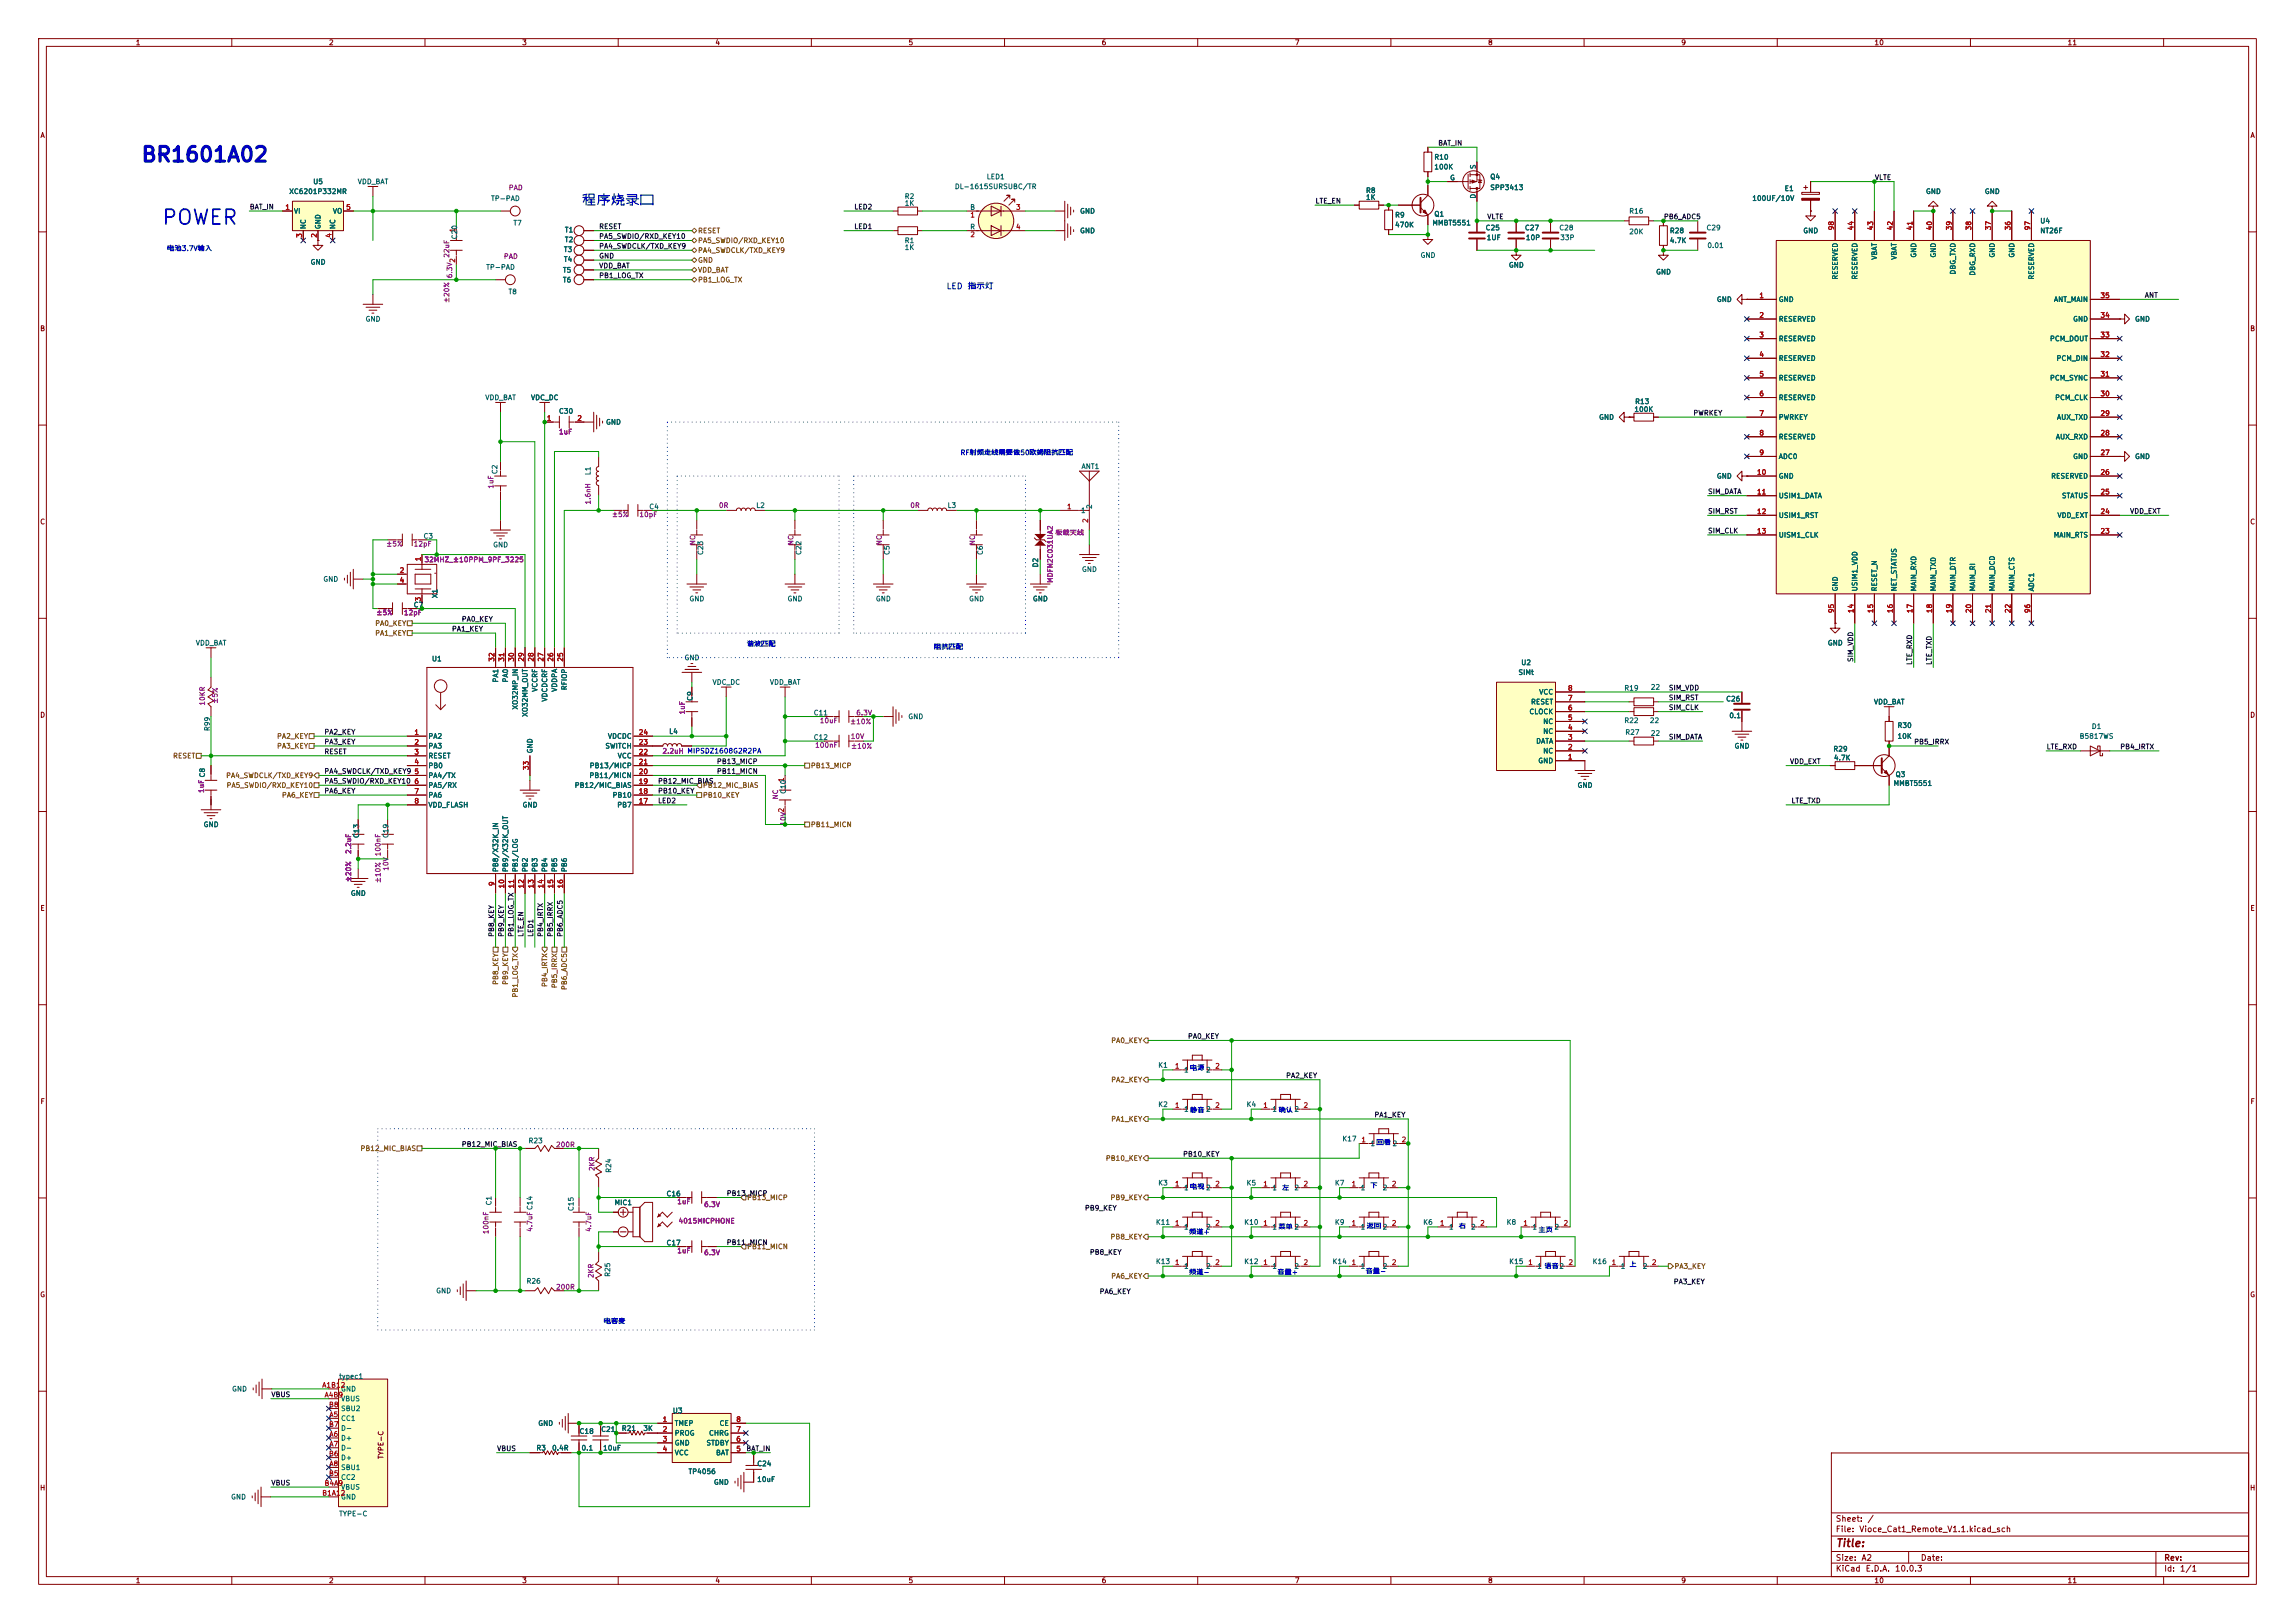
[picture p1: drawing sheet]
<svg xmlns="http://www.w3.org/2000/svg" width="594mm" height="420mm" viewBox="0 0 594 420" stroke-linecap="round" stroke-linejoin="round" font-family="sans-serif">
<defs><g id="words">
<g font-size="3.8" fill="#0000c2">
<text x="36.3" y="42.9">BR1601A02</text>
<text x="41.7" y="59.1">POWER</text>
</g>
<text font-size="2.5" fill="#0000c2" x="150.4" y="53.8">程序烧录口</text>
<text font-size="2" fill="#840000" x="475" y="400.8">Title:</text>
<g font-size="1.5" fill="#0000c2">
<text x="244.9" y="75.2">LED</text>
<text x="250.3" y="75.2">指示灯</text>
</g>
<g font-size="1.5" fill="#840000">
<text x="475" y="394.1">Sheet:</text>
<text x="483.2" y="394.1">/</text>
<text x="475" y="396.8">File:</text>
<text x="481.1" y="396.8">Vioce_Cat1_Remote_V1.1.kicad_sch</text>
<text x="475" y="407">KiCad</text>
<text x="475" y="404.2">Size:</text>
<text x="481.7" y="404.2">A2</text>
<text x="482.7" y="407">E.D.A.</text>
<text x="490.3" y="407">10.0.3</text>
<text x="497" y="404.2">Date:</text>
<text x="560" y="404.2">Rev:</text>
<text x="560" y="407">Id:</text>
<text x="564.1" y="407">1/1</text>
</g>
<g font-size="1.3" fill="#840000">
<text x="35" y="12">1</text>
<text x="85" y="12">2</text>
<text x="135" y="12">3</text>
<text x="185" y="12">4</text>
<text x="235" y="12">5</text>
<text x="285" y="12">6</text>
<text x="335" y="12">7</text>
<text x="385" y="12">8</text>
<text x="435" y="12">9</text>
<text x="485" y="12">10</text>
<text x="535" y="12">11</text>
<text x="10.3" y="36">A</text>
<text x="582.3" y="36">A</text>
<text x="10.3" y="86">B</text>
<text x="582.3" y="86">B</text>
<text x="10.3" y="136">C</text>
<text x="582.3" y="136">C</text>
<text x="10.3" y="186">D</text>
<text x="582.3" y="186">D</text>
<text x="10.3" y="236">E</text>
<text x="582.3" y="236">E</text>
<text x="10.3" y="286">F</text>
<text x="582.3" y="286">F</text>
<text x="10.3" y="336">G</text>
<text x="582.3" y="336">G</text>
<text x="99.5" y="377.7" transform="rotate(-90 99.5 377.7)">TYPE-C</text>
<text x="10.2" y="386">H</text>
<text x="582.2" y="386">H</text>
<text x="35" y="410">1</text>
<text x="85" y="410">2</text>
<text x="135" y="410">3</text>
<text x="185" y="410">4</text>
<text x="235" y="410">5</text>
<text x="285" y="410">6</text>
<text x="335" y="410">7</text>
<text x="385" y="410">8</text>
<text x="435" y="410">9</text>
<text x="485" y="410">10</text>
<text x="535" y="410">11</text>
</g>
<g font-size="1.3" fill="#006464">
<text x="371.1" y="41.6">R10</text>
<text x="80.9" y="48">U5</text>
<text x="92.5" y="48">VDD_BAT</text>
<text x="255.3" y="46.7">LED1</text>
<text x="371.1" y="44.2">100K</text>
<text x="375.2" y="47">G</text>
<text x="382.2" y="43.9" transform="rotate(-90 382.2 43.9)">S</text>
<text x="385.6" y="46.7">Q4</text>
<text x="74.7" y="50.5">XC6201P332MR</text>
<text x="127" y="52.3">TP-PAD</text>
<text x="234" y="51.8">R2</text>
<text x="234" y="53.5">1K</text>
<text x="247" y="49.2">DL-1615SURSUBC/TR</text>
<text x="353.4" y="50.2">R8</text>
<text x="353.4" y="52">1K</text>
<text x="382.2" y="51.5" transform="rotate(-90 382.2 51.5)">D</text>
<text x="385.6" y="49.5">SPP3413</text>
<text x="453.4" y="52.3">100UF/10V</text>
<text x="461.8" y="49.7">E1</text>
<text x="498.3" y="50.5">GND</text>
<text x="513.6" y="50.5">GND</text>
<text x="75.9" y="55.6">VI</text>
<text x="79.5" y="59.4" transform="rotate(-90 79.5 59.4)">NC</text>
<text x="83.3" y="59.4" transform="rotate(-90 83.3 59.4)">GND</text>
<text x="86" y="55.6">VO</text>
<text x="87.1" y="59.4" transform="rotate(-90 87.1 59.4)">NC</text>
<text x="132.7" y="58.7">T7</text>
<text x="251" y="54.6">B</text>
<text x="251" y="59.7">R</text>
<text x="279.4" y="55.6">GND</text>
<text x="360.9" y="56.6">R9</text>
<text x="360.9" y="59.1">470K</text>
<text x="370.6" y="58.6">MMBT5551</text>
<text x="371.1" y="56.3">Q1</text>
<text x="384.4" y="59.9">C25</text>
<text x="394.5" y="59.9">C27</text>
<text x="403.4" y="59.9">C28</text>
<text x="421.5" y="55.6">R16</text>
<text x="441.5" y="59.9">C29</text>
<text x="527.9" y="58.1">U4</text>
<text x="118.6" y="62.1" transform="rotate(-90 118.6 62.1)">C20</text>
<text x="145.8" y="65.5">T3</text>
<text x="146.1" y="63">T2</text>
<text x="146.1" y="60.4">T1</text>
<text x="234" y="63.2">R1</text>
<text x="234" y="65">1K</text>
<text x="279.4" y="60.7">GND</text>
<text x="384.7" y="62.4">1UF</text>
<text x="394.8" y="62.4">10P</text>
<text x="403.7" y="62.4">33P</text>
<text x="421.5" y="60.9">20K</text>
<text x="432.1" y="60.7">R28</text>
<text x="432.1" y="63.2">4.7K</text>
<text x="441.8" y="64.5">0.01</text>
<text x="466.6" y="60.7">GND</text>
<text x="527.9" y="60.7">NT26F</text>
<text x="80.3" y="68.8">GND</text>
<text x="125.7" y="70.1">TP-PAD</text>
<text x="145.6" y="70.9">T5</text>
<text x="145.8" y="68.1">T4</text>
<text x="367.5" y="67">GND</text>
<text x="390.4" y="69.6">GND</text>
<text x="428.5" y="71.3">GND</text>
<text x="486.1" y="67.4" transform="rotate(-90 486.1 67.4)">VBAT</text>
<text x="491.2" y="67.4" transform="rotate(-90 491.2 67.4)">VBAT</text>
<text x="496.3" y="66.8" transform="rotate(-90 496.3 66.8)">GND</text>
<text x="501.4" y="66.8" transform="rotate(-90 501.4 66.8)">GND</text>
<text x="506.4" y="71.2" transform="rotate(-90 506.4 71.2)">DBG_TXD</text>
<text x="511.5" y="71.5" transform="rotate(-90 511.5 71.5)">DBG_RXD</text>
<text x="516.6" y="66.8" transform="rotate(-90 516.6 66.8)">GND</text>
<text x="521.7" y="66.8" transform="rotate(-90 521.7 66.8)">GND</text>
<text x="131.5" y="76.4">T8</text>
<text x="145.6" y="73.4">T6</text>
<text x="476" y="72.5" transform="rotate(-90 476 72.5)">RESERVED</text>
<text x="481" y="72.5" transform="rotate(-90 481 72.5)">RESERVED</text>
<text x="526.8" y="72.5" transform="rotate(-90 526.8 72.5)">RESERVED</text>
<text x="94.5" y="83.5">GND</text>
<text x="444.2" y="78.4">GND</text>
<text x="460.2" y="78.4">GND</text>
<text x="460.2" y="83.5">RESERVED</text>
<text x="531.5" y="78.4">ANT_MAIN</text>
<text x="536.4" y="83.5">GND</text>
<text x="552.5" y="83.5">GND</text>
<text x="460.2" y="88.6">RESERVED</text>
<text x="530.5" y="88.6">PCM_DOUT</text>
<text x="460.2" y="93.7">RESERVED</text>
<text x="532.1" y="93.7">PCM_DIN</text>
<text x="460.2" y="98.8">RESERVED</text>
<text x="530.5" y="98.8">PCM_SYNC</text>
<text x="125.5" y="103.8">VDD_BAT</text>
<text x="137.3" y="103.8">VDC_DC</text>
<text x="144.5" y="107.4">C30</text>
<text x="422.9" y="106.9">100K</text>
<text x="423.1" y="104.9">R13</text>
<text x="460.2" y="103.8">RESERVED</text>
<text x="531.8" y="103.8">PCM_CLK</text>
<text x="156.7" y="110.2">GND</text>
<text x="413.7" y="108.9">GND</text>
<text x="460.2" y="108.9">PWRKEY</text>
<text x="532.3" y="108.9">AUX_TXD</text>
<text x="460.2" y="114">RESERVED</text>
<text x="460.2" y="119.1">ADC0</text>
<text x="532" y="114">AUX_RXD</text>
<text x="536.4" y="119.1">GND</text>
<text x="552.5" y="119.1">GND</text>
<text x="129" y="122.8" transform="rotate(-90 129 122.8)">C2</text>
<text x="153.2" y="123.1" transform="rotate(-90 153.2 123.1)">L1</text>
<text x="279.8" y="121.7">ANT1</text>
<text x="444.2" y="124.2">GND</text>
<text x="460.2" y="124.2">GND</text>
<text x="530.8" y="124.2">RESERVED</text>
<text x="195.6" y="131.7">L2</text>
<text x="245.1" y="131.7">L3</text>
<text x="282.9" y="131.8" transform="rotate(-90 282.9 131.8)">2</text>
<text x="460.2" y="129.2">USIM1_DATA</text>
<text x="533.5" y="129.2">STATUS</text>
<text x="167.9" y="132.1">C4</text>
<text x="279.7" y="133.1">1</text>
<text x="460.2" y="134.3">USIM1_RST</text>
<text x="532.4" y="134.3">VDD_EXT</text>
<text x="109.5" y="139.7">C3</text>
<text x="127.5" y="141.9">GND</text>
<text x="182.3" y="143.8" transform="rotate(-90 182.3 143.8)">C23</text>
<text x="207.7" y="143.8" transform="rotate(-90 207.7 143.8)">C22</text>
<text x="230.6" y="143.8" transform="rotate(-90 230.6 143.8)">C5</text>
<text x="254.7" y="143.8" transform="rotate(-90 254.7 143.8)">C6</text>
<text x="460.2" y="139.4">UISM1_CLK</text>
<text x="531.4" y="139.4">MAIN_RTS</text>
<text x="269" y="147" transform="rotate(-90 269 147)">D2</text>
<text x="279.9" y="148.3">GND</text>
<text x="83.5" y="150.8">GND</text>
<text x="113.5" y="154.9" transform="rotate(-90 113.5 154.9)">X1</text>
<text x="178.3" y="155.9">GND</text>
<text x="203.7" y="155.9">GND</text>
<text x="226.6" y="155.9">GND</text>
<text x="250.7" y="155.9">GND</text>
<text x="267.2" y="155.9">GND</text>
<text x="476" y="153.2" transform="rotate(-90 476 153.2)">GND</text>
<text x="481" y="153.2" transform="rotate(-90 481 153.2)">USIM1_VDD</text>
<text x="486.1" y="153.2" transform="rotate(-90 486.1 153.2)">RESET_N</text>
<text x="491.2" y="153.2" transform="rotate(-90 491.2 153.2)">NET_STATUS</text>
<text x="496.3" y="153.2" transform="rotate(-90 496.3 153.2)">MAIN_RXD</text>
<text x="501.4" y="153.2" transform="rotate(-90 501.4 153.2)">MAIN_TXD</text>
<text x="506.4" y="153.2" transform="rotate(-90 506.4 153.2)">MAIN_DTR</text>
<text x="511.5" y="153.2" transform="rotate(-90 511.5 153.2)">MAIN_RI</text>
<text x="516.6" y="153.2" transform="rotate(-90 516.6 153.2)">MAIN_DCD</text>
<text x="521.7" y="153.2" transform="rotate(-90 521.7 153.2)">MAIN_CTS</text>
<text x="526.8" y="153.2" transform="rotate(-90 526.8 153.2)">ADC1</text>
<text x="106.9" y="157.5">C7</text>
<text x="50.5" y="167.3">VDD_BAT</text>
<text x="472.9" y="167.3">GND</text>
<text x="111.7" y="171.4">U1</text>
<text x="177" y="171.2">GND</text>
<text x="393.6" y="172.4">U2</text>
<text x="129.2" y="176.7" transform="rotate(-90 129.2 176.7)">PA1</text>
<text x="131.8" y="176.7" transform="rotate(-90 131.8 176.7)">PA0</text>
<text x="139.4" y="179.2" transform="rotate(-90 139.4 179.2)">VCCRF</text>
<text x="144.5" y="179.2" transform="rotate(-90 144.5 179.2)">VDDPA</text>
<text x="147" y="178.7" transform="rotate(-90 147 178.7)">RFIOP</text>
<text x="184.3" y="177.5">VDC_DC</text>
<text x="199.1" y="177.5">VDD_BAT</text>
<text x="392.9" y="175">SIMt</text>
<text x="420.3" y="179">R19</text>
<text x="427.1" y="178.8">22</text>
<text x="134.3" y="183.8" transform="rotate(-90 134.3 183.8)">XO32MP_IN</text>
<text x="136.9" y="185.6" transform="rotate(-90 136.9 185.6)">XO32MM_OUT</text>
<text x="141.9" y="181.7" transform="rotate(-90 141.9 181.7)">VDCDCRF</text>
<text x="179.6" y="181.5" transform="rotate(-90 179.6 181.5)">C9</text>
<text x="210.5" y="185.4">C11</text>
<text x="395.7" y="185.1">CLOCK</text>
<text x="396.1" y="182.6">RESET</text>
<text x="398.3" y="180">VCC</text>
<text x="446.6" y="181.8">C26</text>
<text x="484.9" y="182.6">VDD_BAT</text>
<text x="54.6" y="189.3" transform="rotate(-90 54.6 189.3)">R99</text>
<text x="110.7" y="191.5">PA2</text>
<text x="157.2" y="191.5">VDCDC</text>
<text x="173.1" y="190.2">L4</text>
<text x="210.5" y="191.8">C12</text>
<text x="235" y="186.4">GND</text>
<text x="399.3" y="190.2">NC</text>
<text x="399.3" y="187.7">NC</text>
<text x="420.3" y="187.4">R22</text>
<text x="420.5" y="190.5">R27</text>
<text x="426.9" y="187.4">22</text>
<text x="427.1" y="190.7">22</text>
<text x="447.5" y="186.1">0.1</text>
<text x="491" y="188.7">R30</text>
<text x="491" y="191.5">10K</text>
<text x="538.1" y="191.5">B5817WS</text>
<text x="541.3" y="188.9">D1</text>
<text x="110.7" y="194">PA3</text>
<text x="110.7" y="196.6">RESET</text>
<text x="138.1" y="195.1" transform="rotate(-90 138.1 195.1)">GND</text>
<text x="156.5" y="194">SWITCH</text>
<text x="159.7" y="196.6">VCC</text>
<text x="397.5" y="192.7">DATA</text>
<text x="398" y="197.8">GND</text>
<text x="399.3" y="195.3">NC</text>
<text x="448.8" y="194">GND</text>
<text x="474.4" y="194.8">R29</text>
<text x="474.5" y="197.1">4.7K</text>
<text x="53.3" y="201.3" transform="rotate(-90 53.3 201.3)">C8</text>
<text x="110.7" y="199.1">PB0</text>
<text x="110.7" y="201.6">PA4/TX</text>
<text x="152.4" y="201.6">PB11/MICN</text>
<text x="152.5" y="199.1">PB13/MICP</text>
<text x="490" y="203.7">MMBT5551</text>
<text x="490.5" y="201.4">Q3</text>
<text x="110.7" y="204.2">PA5/RX</text>
<text x="110.7" y="206.7">PA6</text>
<text x="110.7" y="209.3">VDD_FLASH</text>
<text x="135.1" y="209.3">GND</text>
<text x="148.6" y="204.2">PB12/MIC_BIAS</text>
<text x="158.4" y="206.7">PB10</text>
<text x="159.6" y="209.3">PB7</text>
<text x="203.7" y="205.6" transform="rotate(-90 203.7 205.6)">C10</text>
<text x="408.2" y="204.2">GND</text>
<text x="52.6" y="214.3">GND</text>
<text x="93.2" y="217" transform="rotate(-90 93.2 217)">C13</text>
<text x="100.8" y="217" transform="rotate(-90 100.8 217)">C19</text>
<text x="129.2" y="225.8" transform="rotate(-90 129.2 225.8)">PB8/X32K_IN</text>
<text x="131.8" y="225.8" transform="rotate(-90 131.8 225.8)">PB9/X32K_OUT</text>
<text x="134.3" y="225.8" transform="rotate(-90 134.3 225.8)">PB1/LOG</text>
<text x="136.9" y="225.8" transform="rotate(-90 136.9 225.8)">PB2</text>
<text x="139.4" y="225.8" transform="rotate(-90 139.4 225.8)">PB3</text>
<text x="141.9" y="225.8" transform="rotate(-90 141.9 225.8)">PB4</text>
<text x="144.5" y="225.8" transform="rotate(-90 144.5 225.8)">PB5</text>
<text x="147" y="225.8" transform="rotate(-90 147 225.8)">PB6</text>
<text x="90.7" y="232.1">GND</text>
<text x="299.6" y="276.6">K1</text>
<text x="306.3" y="277.8">1</text>
<text x="312" y="277.8">2</text>
<text x="299.6" y="286.8">K2</text>
<text x="306.3" y="288">1静音2</text>
<text x="322.5" y="286.8">K4</text>
<text x="329.2" y="288">1确认2</text>
<text x="136.7" y="296.2">R23</text>
<text x="347.3" y="295.6">K17</text>
<text x="354.6" y="296.9">1回看2</text>
<text x="158.5" y="303.6" transform="rotate(-90 158.5 303.6)">R24</text>
<text x="172.4" y="309.9">C16</text>
<text x="299.6" y="307.1">K3</text>
<text x="306.3" y="308.3">1电视2</text>
<text x="322.5" y="307.1">K5</text>
<text x="329.2" y="308.3">1</text>
<text x="334.9" y="308.3">2</text>
<text x="345.4" y="307.1">K7</text>
<text x="352" y="308.3">1</text>
<text x="357.7" y="308.3">2</text>
<text x="127.5" y="312.1" transform="rotate(-90 127.5 312.1)">C1</text>
<text x="148.8" y="313.5" transform="rotate(-90 148.8 313.5)">C15</text>
<text x="158.9" y="312.2">MIC1</text>
<text x="299" y="317.2">K11</text>
<text x="321.9" y="317.2">K10</text>
<text x="345.4" y="317.2">K9</text>
<text x="368.2" y="317.2">K6</text>
<text x="389.8" y="317.2">K8</text>
<text x="172.4" y="322.6">C17</text>
<text x="306.3" y="318.5">1</text>
<text x="312" y="318.5">2</text>
<text x="329.2" y="318.5">1菜单2</text>
<text x="352" y="318.5">1返回2</text>
<text x="374.9" y="318.5">1</text>
<text x="380.6" y="318.5">2</text>
<text x="396.5" y="318.5">1</text>
<text x="402.2" y="318.5">2</text>
<text x="299" y="327.4">K13</text>
<text x="306.3" y="328.6">1</text>
<text x="312" y="328.6">2</text>
<text x="321.9" y="327.4">K12</text>
<text x="329.2" y="328.6">1</text>
<text x="334.9" y="328.6">2</text>
<text x="344.8" y="327.4">K14</text>
<text x="352" y="328.6">1</text>
<text x="357.7" y="328.6">2</text>
<text x="390.5" y="327.4">K15</text>
<text x="397.8" y="328.6">1 语音2</text>
<text x="412.1" y="327.4">K16</text>
<text x="419.4" y="328.6">1</text>
<text x="425.1" y="328.6">2</text>
<text x="112.8" y="335">GND</text>
<text x="136.2" y="332.5">R26</text>
<text x="158.2" y="330.5" transform="rotate(-90 158.2 330.5)">R25</text>
<text x="87.6" y="357.1">typec1</text>
<text x="59.9" y="360.4">GND</text>
<text x="88.1" y="360.4">GND</text>
<text x="88.1" y="362.9">VBUS</text>
<text x="88.1" y="365.5">SBU2</text>
<text x="88.1" y="368">CC1</text>
<text x="88.1" y="370.5">D-</text>
<text x="139.2" y="369.3">GND</text>
<text x="149.9" y="371.3">C18</text>
<text x="155.5" y="370.8">C21</text>
<text x="160.8" y="370.6">R21</text>
<text x="166.4" y="370.6">3K</text>
<text x="174" y="366">U3</text>
<text x="174.5" y="369.3">TMEP</text>
<text x="174.5" y="371.8">PROG</text>
<text x="183.4" y="371.8">CHRG</text>
<text x="186.1" y="369.3">CE</text>
<text x="88.1" y="373.1">D+</text>
<text x="88.1" y="375.6">D-</text>
<text x="138.7" y="375.7">R3</text>
<text x="142.8" y="375.7">0.4R</text>
<text x="150.4" y="375.7">0.1</text>
<text x="156" y="375.7">10uF</text>
<text x="174.5" y="374.4">GND</text>
<text x="174.5" y="376.9">VCC</text>
<text x="182.7" y="374.4">STDBY</text>
<text x="185.2" y="376.9">BAT</text>
<text x="88.1" y="380.7">SBU1</text>
<text x="88.1" y="383.2">CC2</text>
<text x="88.1" y="378.2">D+</text>
<text x="178.1" y="381.8">TP4056</text>
<text x="195.8" y="379.7">C24</text>
<text x="195.8" y="383.8">10uF</text>
<text x="59.7" y="388.3">GND</text>
<text x="88.1" y="388.3">GND</text>
<text x="88.1" y="385.8">VBUS</text>
<text x="184.6" y="384.5">GND</text>
<text x="87.6" y="392.7">TYPE-C</text>
</g>
<g font-size="1.3" fill="#0f0f0f">
<text x="372.1" y="38">BAT_IN</text>
<text x="485.1" y="46.9">VLTE</text>
<text x="340.4" y="53">LTE_EN</text>
<text x="64.5" y="54.5">BAT_IN</text>
<text x="154.9" y="59.6">RESET</text>
<text x="221" y="54.5">LED2</text>
<text x="221" y="59.6">LED1</text>
<text x="384.8" y="57">VLTE</text>
<text x="430.5" y="57">PB6_ADC5</text>
<text x="154.9" y="64.6">PA4_SWDCLK/TXD_KEY9</text>
<text x="154.9" y="62.1">PA5_SWDIO/RXD_KEY10</text>
<text x="154.9" y="67.2">GND</text>
<text x="154.9" y="69.7">VDD_BAT</text>
<text x="154.9" y="72.3">PB1_LOG_TX</text>
<text x="555" y="77.3">ANT</text>
<text x="438.1" y="107.8">PWRKEY</text>
<text x="442" y="128.1">SIM_DATA</text>
<text x="442" y="133.2">SIM_RST</text>
<text x="551.2" y="133.2">VDD_EXT</text>
<text x="442" y="138.3">SIM_CLK</text>
<text x="119.4" y="161.2">PA0_KEY</text>
<text x="116.8" y="163.7">PA1_KEY</text>
<text x="479.9" y="171.5" transform="rotate(-90 479.9 171.5)">SIM_VDD</text>
<text x="495.2" y="172.2" transform="rotate(-90 495.2 172.2)">LTE_RXD</text>
<text x="500.3" y="172.2" transform="rotate(-90 500.3 172.2)">LTE_TXD</text>
<text x="431.8" y="178.9">SIM_VDD</text>
<text x="431.8" y="181.5">SIM_RST</text>
<text x="431.8" y="184">SIM_CLK</text>
<text x="83.8" y="190.4">PA2_KEY</text>
<text x="431.8" y="191.6">SIM_DATA</text>
<text x="83.8" y="192.9">PA3_KEY</text>
<text x="83.8" y="195.5">RESET</text>
<text x="185.4" y="198">PB13_MICP</text>
<text x="463.2" y="198">VDD_EXT</text>
<text x="495.3" y="192.9">PB5_IRRX</text>
<text x="529.6" y="194.2">LTE_RXD</text>
<text x="548.6" y="194.2">PB4_IRTX</text>
<text x="83.8" y="203.1">PA5_SWDIO/RXD_KEY10</text>
<text x="83.8" y="200.5">PA4_SWDCLK/TXD_KEY9</text>
<text x="170.2" y="203.1">PB12_MIC_BIAS</text>
<text x="185.4" y="200.5">PB11_MICN</text>
<text x="83.8" y="205.6">PA6_KEY</text>
<text x="170.2" y="208.2">LED2</text>
<text x="170.2" y="205.6">PB10_KEY</text>
<text x="463.5" y="208.2">LTE_TXD</text>
<text x="128.1" y="242.6" transform="rotate(-90 128.1 242.6)">PB8_KEY</text>
<text x="130.7" y="242.6" transform="rotate(-90 130.7 242.6)">PB9_KEY</text>
<text x="133.2" y="242.6" transform="rotate(-90 133.2 242.6)">PB1_LOG_TX 11</text>
<text x="135.8" y="242.6" transform="rotate(-90 135.8 242.6)">LTE_EN</text>
<text x="138.3" y="242.6" transform="rotate(-90 138.3 242.6)">LED1</text>
<text x="140.8" y="242.6" transform="rotate(-90 140.8 242.6)">PB4_IRTX</text>
<text x="143.4" y="242.6" transform="rotate(-90 143.4 242.6)">PB5_IRRX</text>
<text x="145.9" y="242.6" transform="rotate(-90 145.9 242.6)">PB6_ADC5</text>
<text x="307.3" y="269.1">PA0_KEY</text>
<text x="332.7" y="279.3">PA2_KEY</text>
<text x="355.6" y="289.4">PA1_KEY</text>
<text x="119.4" y="297.1">PB12_MIC_BIAS</text>
<text x="306.1" y="299.6">PB10_KEY</text>
<text x="188" y="309.8">PB13_MICP</text>
<text x="280.7" y="313.6">PB9_KEY</text>
<text x="188" y="322.5">PB11_MICN</text>
<text x="281.9" y="325">PB8_KEY</text>
<text x="284.5" y="335.2">PA6_KEY</text>
<text x="433.1" y="332.6">PA3_KEY</text>
<text x="70.1" y="361.8">VBUS</text>
<text x="128.5" y="375.8">VBUS</text>
<text x="193" y="375.8">BAT_IN</text>
<text x="70.1" y="384.7">VBUS</text>
</g>
<g font-size="1.3" fill="#840084">
<text x="131.5" y="49.5">PAD</text>
<text x="116.6" y="66.8" transform="rotate(-90 116.6 66.8)">22uF</text>
<text x="130.3" y="67.3">PAD</text>
<text x="117.3" y="72.1" transform="rotate(-90 117.3 72.1)">6.3V</text>
<text x="116.6" y="78.6" transform="rotate(-90 116.6 78.6)">±20%</text>
<text x="144.5" y="112.7">1uF</text>
<text x="128" y="126.6" transform="rotate(-90 128 126.6)">1uF</text>
<text x="153.2" y="130.7" transform="rotate(-90 153.2 130.7)">1.6nH</text>
<text x="185.9" y="131.7">0R</text>
<text x="235.5" y="131.7">0R</text>
<text x="158.3" y="134.1">±5%</text>
<text x="165.4" y="134.1">10pF</text>
<text x="99.8" y="141.7">±5%</text>
<text x="106.9" y="141.7">12pF</text>
<text x="180.3" y="141.2" transform="rotate(-90 180.3 141.2)">NC</text>
<text x="205.7" y="141.2" transform="rotate(-90 205.7 141.2)">NC</text>
<text x="228.5" y="141.2" transform="rotate(-90 228.5 141.2)">NC</text>
<text x="252.6" y="141.2" transform="rotate(-90 252.6 141.2)">NC</text>
<text x="273" y="138.9">板载天线</text>
<text x="109.7" y="145.8">32MHZ_±10PPM_9PF_3225</text>
<text x="272.8" y="151" transform="rotate(-90 272.8 151)">MDFN2C031UA2</text>
<text x="97.3" y="159.5">±5%</text>
<text x="104.4" y="159.5">12pF</text>
<text x="53.3" y="182.7" transform="rotate(-90 53.3 182.7)">10KR</text>
<text x="56.6" y="182.2" transform="rotate(-90 56.6 182.2)">±5%</text>
<text x="177.5" y="185" transform="rotate(-90 177.5 185)">1uF</text>
<text x="221.5" y="185.4">6.3V</text>
<text x="212" y="187.4">10uF</text>
<text x="219.9" y="187.7">±10%</text>
<text x="220.1" y="191.5">10V</text>
<text x="171.3" y="195.3">2.2uH MIPSDZ1608G2R2PA</text>
<text x="171.3" y="195.3">2.2uH</text>
<text x="210.8" y="193.8">100nF</text>
<text x="220.2" y="194">±10%</text>
<text x="53.1" y="205.3" transform="rotate(-90 53.1 205.3)">1uF</text>
<text x="201.7" y="207" transform="rotate(-90 201.7 207)">NC</text>
<text x="203.7" y="213.8" transform="rotate(-90 203.7 213.8)">10V</text>
<text x="91.2" y="221.1" transform="rotate(-90 91.2 221.1)">2.2uF</text>
<text x="98.8" y="221.7" transform="rotate(-90 98.8 221.7)">100nF</text>
<text x="100.8" y="225.5" transform="rotate(-90 100.8 225.5)">10V</text>
<text x="91.2" y="228.4" transform="rotate(-90 91.2 228.4)">±20%</text>
<text x="98.8" y="228.7" transform="rotate(-90 98.8 228.7)">±10%</text>
<text x="143.8" y="297.2">200R</text>
<text x="154.2" y="303.2" transform="rotate(-90 154.2 303.2)">2KR</text>
<text x="175.2" y="311.9">1uF</text>
<text x="175.5" y="316.9">4015MICPHONE</text>
<text x="182.1" y="312.7">6.3V</text>
<text x="126.7" y="319.5" transform="rotate(-90 126.7 319.5)">100nF</text>
<text x="138.1" y="318.9" transform="rotate(-90 138.1 318.9)">4.7uFC14</text>
<text x="153.3" y="318.9" transform="rotate(-90 153.3 318.9)">4.7uF</text>
<text x="175.2" y="324.6">1uF</text>
<text x="182.1" y="325.1">6.3V</text>
<text x="143.8" y="334">200R</text>
<text x="153.9" y="330.9" transform="rotate(-90 153.9 330.9)">2KR</text>
</g>
<g font-size="1.3" fill="#a90000">
<text x="73.7" y="54.6">1</text>
<text x="89.5" y="54.6">5</text>
<text x="251" y="56.6">1</text>
<text x="262.8" y="54.6">3</text>
<text x="262.8" y="59.7">4</text>
<text x="475" y="59.7" transform="rotate(-90 475 59.7)">98</text>
<text x="480" y="59.7" transform="rotate(-90 480 59.7)">44</text>
<text x="485.1" y="59.7" transform="rotate(-90 485.1 59.7)">43</text>
<text x="490.2" y="59.7" transform="rotate(-90 490.2 59.7)">42</text>
<text x="495.3" y="59.7" transform="rotate(-90 495.3 59.7)">41</text>
<text x="500.4" y="59.7" transform="rotate(-90 500.4 59.7)">40</text>
<text x="505.4" y="59.7" transform="rotate(-90 505.4 59.7)">39</text>
<text x="510.5" y="59.7" transform="rotate(-90 510.5 59.7)">38</text>
<text x="515.6" y="59.7" transform="rotate(-90 515.6 59.7)">37</text>
<text x="520.7" y="59.7" transform="rotate(-90 520.7 59.7)">36</text>
<text x="525.8" y="59.7" transform="rotate(-90 525.8 59.7)">97</text>
<text x="78.5" y="61.7" transform="rotate(-90 78.5 61.7)">3</text>
<text x="82.3" y="61.7" transform="rotate(-90 82.3 61.7)">2</text>
<text x="86.1" y="61.7" transform="rotate(-90 86.1 61.7)">4</text>
<text x="118.1" y="60.3" transform="rotate(-90 118.1 60.3)">1</text>
<text x="251" y="61.7">2</text>
<text x="118.1" y="68.1" transform="rotate(-90 118.1 68.1)">2</text>
<text x="455.2" y="77.4">1</text>
<text x="543.5" y="77.4">35</text>
<text x="455.2" y="82.5">2</text>
<text x="543.5" y="82.5">34</text>
<text x="455.2" y="87.6">3</text>
<text x="543.5" y="87.6">33</text>
<text x="455.2" y="92.7">4</text>
<text x="543.5" y="92.7">32</text>
<text x="455.2" y="97.8">5</text>
<text x="543.5" y="97.8">31</text>
<text x="455.2" y="102.8">6</text>
<text x="455.2" y="107.9">7</text>
<text x="543.5" y="107.9">29</text>
<text x="543.5" y="102.8">30</text>
<text x="141.4" y="109.2">1</text>
<text x="149.3" y="109.2">2</text>
<text x="455.2" y="113">8</text>
<text x="543.5" y="113">28</text>
<text x="455.2" y="118.1">9</text>
<text x="543.5" y="118.1">27</text>
<text x="454.6" y="123.2">10</text>
<text x="543.5" y="123.2">26</text>
<text x="454.6" y="128.2">11</text>
<text x="543.5" y="128.2">25</text>
<text x="276" y="132.1">1</text>
<text x="281.9" y="135.5" transform="rotate(-90 281.9 135.5)">2</text>
<text x="454.6" y="133.3">12</text>
<text x="543.5" y="133.3">24</text>
<text x="454.6" y="138.4">13</text>
<text x="543.5" y="138.4">23</text>
<text x="103.3" y="148.6">2</text>
<text x="109.2" y="145.4" transform="rotate(-90 109.2 145.4)">1</text>
<text x="103.3" y="151.1">4</text>
<text x="109.2" y="155.8" transform="rotate(-90 109.2 155.8)">3</text>
<text x="475" y="158.8" transform="rotate(-90 475 158.8)">95</text>
<text x="480" y="158.8" transform="rotate(-90 480 158.8)">14</text>
<text x="485.1" y="158.8" transform="rotate(-90 485.1 158.8)">15</text>
<text x="490.2" y="158.8" transform="rotate(-90 490.2 158.8)">16</text>
<text x="495.3" y="158.8" transform="rotate(-90 495.3 158.8)">17</text>
<text x="500.4" y="158.8" transform="rotate(-90 500.4 158.8)">18</text>
<text x="505.4" y="158.8" transform="rotate(-90 505.4 158.8)">19</text>
<text x="510.5" y="158.8" transform="rotate(-90 510.5 158.8)">20</text>
<text x="515.6" y="158.8" transform="rotate(-90 515.6 158.8)">21</text>
<text x="520.7" y="158.8" transform="rotate(-90 520.7 158.8)">22</text>
<text x="525.8" y="158.8" transform="rotate(-90 525.8 158.8)">96</text>
<text x="128.2" y="171.4" transform="rotate(-90 128.2 171.4)">32</text>
<text x="130.8" y="171.4" transform="rotate(-90 130.8 171.4)">31</text>
<text x="133.3" y="171.4" transform="rotate(-90 133.3 171.4)">30</text>
<text x="135.9" y="171.4" transform="rotate(-90 135.9 171.4)">29</text>
<text x="138.4" y="171.4" transform="rotate(-90 138.4 171.4)">28</text>
<text x="140.9" y="171.4" transform="rotate(-90 140.9 171.4)">27</text>
<text x="143.5" y="171.4" transform="rotate(-90 143.5 171.4)">26</text>
<text x="146" y="171.4" transform="rotate(-90 146 171.4)">25</text>
<text x="405.7" y="179">8</text>
<text x="405.7" y="184.1">6</text>
<text x="405.7" y="181.6">7</text>
<text x="107.1" y="190.5">1</text>
<text x="165.2" y="190.5">24</text>
<text x="405.7" y="191.7">3</text>
<text x="405.7" y="189.2">4</text>
<text x="405.7" y="186.7">5</text>
<text x="107.1" y="193">2</text>
<text x="107.1" y="195.6">3</text>
<text x="165.2" y="195.6">22</text>
<text x="165.2" y="193">23</text>
<text x="405.7" y="196.8">1</text>
<text x="405.7" y="194.3">2</text>
<text x="107.1" y="198.1">4</text>
<text x="107.1" y="200.6">5</text>
<text x="107.1" y="203.2">6</text>
<text x="137.1" y="199.4" transform="rotate(-90 137.1 199.4)">33</text>
<text x="165.2" y="203.2">19</text>
<text x="165.2" y="200.6">20</text>
<text x="165.2" y="198.1">21</text>
<text x="203.2" y="202.5" transform="rotate(-90 203.2 202.5)">1</text>
<text x="107.1" y="205.7">7</text>
<text x="107.1" y="208.3">8</text>
<text x="165.2" y="208.3">17</text>
<text x="165.2" y="205.7">18</text>
<text x="203.2" y="210.4" transform="rotate(-90 203.2 210.4)">2</text>
<text x="128.2" y="229.4" transform="rotate(-90 128.2 229.4)">9</text>
<text x="130.8" y="230" transform="rotate(-90 130.8 230)">10</text>
<text x="133.3" y="230" transform="rotate(-90 133.3 230)">11</text>
<text x="135.9" y="230" transform="rotate(-90 135.9 230)">12</text>
<text x="138.4" y="230" transform="rotate(-90 138.4 230)">13</text>
<text x="140.9" y="230" transform="rotate(-90 140.9 230)">14</text>
<text x="143.5" y="230" transform="rotate(-90 143.5 230)">15</text>
<text x="146" y="230" transform="rotate(-90 146 230)">16</text>
<text x="304" y="276.8">1</text>
<text x="314.4" y="276.8">2</text>
<text x="304" y="287">1</text>
<text x="314.4" y="287">2</text>
<text x="326.8" y="287">1</text>
<text x="337.2" y="287">2</text>
<text x="352.2" y="295.9">1</text>
<text x="362.6" y="295.9">2</text>
<text x="304" y="307.3">1</text>
<text x="314.4" y="307.3">2</text>
<text x="326.8" y="307.3">1</text>
<text x="337.2" y="307.3">2</text>
<text x="349.7" y="307.3">1</text>
<text x="360.1" y="307.3">2</text>
<text x="304" y="317.5">1</text>
<text x="314.4" y="317.5">2</text>
<text x="326.8" y="317.5">1</text>
<text x="337.2" y="317.5">2</text>
<text x="349.7" y="317.5">1</text>
<text x="360.1" y="317.5">2</text>
<text x="372.5" y="317.5">1</text>
<text x="383" y="317.5">2</text>
<text x="394.1" y="317.5">1</text>
<text x="404.6" y="317.5">2</text>
<text x="304" y="327.6">1</text>
<text x="314.4" y="327.6">2</text>
<text x="326.8" y="327.6">1</text>
<text x="337.2" y="327.6">2</text>
<text x="349.7" y="327.6">1</text>
<text x="360.1" y="327.6">2</text>
<text x="395.4" y="327.6">1</text>
<text x="405.8" y="327.6">2</text>
<text x="417" y="327.6">1</text>
<text x="427.4" y="327.6">2</text>
<text x="83.3" y="359.4">A1B12</text>
<text x="83.9" y="361.9">A4B9</text>
<text x="85" y="364.5">B8</text>
<text x="85" y="369.5">B7</text>
<text x="85.1" y="367">A5</text>
<text x="171.4" y="368.3">1</text>
<text x="171.4" y="370.8">2</text>
<text x="190.4" y="370.8">7</text>
<text x="190.4" y="368.3">8</text>
<text x="85" y="377.2">B6</text>
<text x="85.1" y="372.1">A6</text>
<text x="85.1" y="374.6">A7</text>
<text x="171.4" y="373.4">3</text>
<text x="171.4" y="375.9">4</text>
<text x="190.4" y="375.9">5</text>
<text x="190.4" y="373.4">6</text>
<text x="85" y="382.2">B5</text>
<text x="85.1" y="379.7">A8</text>
<text x="83.3" y="387.3">B1A12</text>
<text x="83.9" y="384.8">B4A9</text>
</g>
<g font-size="1.3" fill="#0000c2">
<text x="43.2" y="65.3">电池3.7V输入</text>
<text x="248.5" y="118.1">RF射频走线需要做50欧姆阻抗匹配</text>
<text x="193.2" y="167.6">谐波匹配</text>
<text x="241.7" y="168.4">阻抗匹配</text>
<text x="307.9" y="277.3">电源</text>
<text x="331.7" y="308.3">左</text>
<text x="354.6" y="307.8">下</text>
<text x="307.6" y="319.7">频道+</text>
<text x="377.4" y="318.2">右</text>
<text x="398.1" y="319.2">主页</text>
<text x="353.3" y="329.9">音量-</text>
<text x="421.6" y="328.1">上</text>
<text x="307.6" y="330.2">频道-</text>
<text x="330.5" y="330.2">音量+</text>
<text x="156.2" y="342.9">电容麦</text>
</g>
<g font-size="1.3" fill="#725600">
<text x="180.5" y="60.7">RESET</text>
<text x="180.5" y="63.2">PA5_SWDIO/RXD_KEY10</text>
<text x="180.5" y="65.7">PA4_SWDCLK/TXD_KEY9</text>
<text x="180.5" y="70.8">VDD_BAT</text>
<text x="180.5" y="68.3">GND</text>
<text x="180.5" y="73.4">PB1_LOG_TX</text>
<text x="97" y="164.8">PA1_KEY</text>
<text x="97" y="162.3">PA0_KEY</text>
<text x="71.6" y="191.5">PA2_KEY</text>
<text x="44.7" y="196.6">RESET</text>
<text x="71.6" y="194">PA3_KEY</text>
<text x="58.4" y="201.6">PA4_SWDCLK/TXD_KEY9</text>
<text x="209.7" y="199.1">PB13_MICP</text>
<text x="58.5" y="204.2">PA5_SWDIO/RXD_KEY10</text>
<text x="72.8" y="206.7">PA6_KEY</text>
<text x="181.8" y="204.2">PB12_MIC_BIAS</text>
<text x="181.8" y="206.7">PB10_KEY</text>
<text x="209.7" y="214.3">PB11_MICN</text>
<text x="129.2" y="255" transform="rotate(-90 129.2 255)">PB8_KEY</text>
<text x="131.8" y="255" transform="rotate(-90 131.8 255)">PB9_KEY</text>
<text x="141.9" y="255.5" transform="rotate(-90 141.9 255.5)">PB4_IRTX</text>
<text x="144.5" y="255.8" transform="rotate(-90 144.5 255.8)">PB5_IRRX</text>
<text x="147" y="256.3" transform="rotate(-90 147 256.3)">PB6_ADC5</text>
<text x="134.3" y="258.3" transform="rotate(-90 134.3 258.3)">PB1_LOG_TX</text>
<text x="287.5" y="270.2">PA0_KEY</text>
<text x="287.5" y="280.4">PA2_KEY</text>
<text x="287.5" y="290.5">PA1_KEY</text>
<text x="93.2" y="298.2">PB12_MIC_BIAS</text>
<text x="286.1" y="300.7">PB10_KEY</text>
<text x="193.2" y="310.9">PB13_MICP</text>
<text x="287.3" y="310.9">PB9_KEY</text>
<text x="193.2" y="323.6">PB11_MICN</text>
<text x="287.3" y="321">PB8_KEY</text>
<text x="433.3" y="328.6">PA3_KEY</text>
<text x="287.5" y="331.2">PA6_KEY</text>
</g>
</g></defs>
<g fill="none" stroke="#840000" stroke-width=".26">
<path d="M10 10h574v400h-574zM12 12h570v396h-570zM60 10v2M110 10v2M160 10v2M210 10v2M260 10v2M310 10v2M360 10v2M410 10v2M460 10v2M510 10v2"/>
<path d="M560 10v2M118.1 58.4v2.3M231.1 54.6h1.3M232.4 53.6h5.1v2h-5.1zM237.5 54.6h1.3M10 60h2M94 78.7h5.1M94.7 79.5h3.6M96.5 76.2v2.5M116.6 62.2h3M116.6 64.8h3M118.1 61v1.2"/>
<path d="M118.1 64.8v1.2M118.1 66.3v2.3M151.1 72.4h2.6M151.1 67.3h2.6M151.1 62.2h2.6M450.8 77.5v-1.3l-1.2 1.3 1.2 1.2v-1.2h1.3M452.1 77.5h.1M582 60h2M95.5 80.3h2M96.3 81h.5M548.6 82.6h1.3v-1.3l1.3 1.3-1.3 1.2v-1.2M548.6 82.6h.1"/>
<path d="M10 110h2M548.6 118.1h1.3v-1.3l1.3 1.3-1.3 1.3v-1.3M548.6 118.1h.1M582 110h2M127 137.2h5.1M127.8 137.9h3.5M128.5 138.7h2.1M129.3 139.4h.5M129.5 134.6v2.6M178.8 138.4h3.1M180.3 134.6v2.3M180.3 137.2v1.2"/>
<path d="M178.8 141h3.1M180.3 141v1.2M180.3 142.5v2.3M10 160h2M582 160h2M10 210h2M582 210h2M10 260h2M303.5 276.9h2.3M306.1 274.3h7.6M307.3 274.3v2.6h-1.2M308.6 274.3v-1.2h2.5v1.2"/>
<path d="M312.4 274.3v2.6h1.3M313.9 276.9h2.3M582 260h2M303.5 287h2.3M306.1 284.5h7.6M307.3 284.5v2.5h-1.2M308.6 284.5v-1.3h2.5v1.3M312.4 284.5v2.5h1.3M313.9 287h2.3M326.4 287h2.3M328.9 284.5h7.6M330.2 284.5v2.5h-1.3"/>
<path d="M331.5 284.5v-1.3h2.5v1.3M335.3 284.5v2.5h1.2M336.8 287h2.3M10 310h2M303.5 307.3h2.3M306.1 304.8h7.6M307.3 304.8v2.5h-1.2M308.6 304.8v-1.3h2.5v1.3M312.4 304.8v2.5h1.3M313.9 307.3h2.3M326.4 307.3h2.3M328.9 304.8h7.6"/>
<path d="M330.2 304.8v2.5h-1.3M331.5 304.8v-1.3h2.5v1.3M335.3 304.8v2.5h1.2M336.8 307.3h2.3M349.2 307.3h2.3M351.8 304.8h7.6M353.1 304.8v2.5h-1.3M354.3 304.8v-1.3h2.6v1.3M358.1 304.8v2.5h1.3M359.7 307.3h2.2M582 310h2M395 327.7h2.3"/>
<path d="M397.5 325.1h7.6M398.8 325.1v2.6h-1.3M400 325.1v-1.2h2.6v1.2M403.9 325.1v2.6h1.2M405.4 327.7h2.3M10 360h2M474 376h108v32h-108zM582 360h2M474 397.5h108M474 391.5h108M60 408v2M110 408v2"/>
<path d="M160 408v2M210 408v2M260 408v2M310 408v2M360 408v2M410 408v2M460 408v2M474 404.5h108M474 401.5h108M494 401.5v3M510 408v2M558 401.5v6.5"/>
<path d="M560 408v2"/>
<circle cx="149.9" cy="62.2" r="1.27"/>
<circle cx="149.9" cy="67.3" r="1.27"/>
<circle cx="149.9" cy="72.4" r="1.27"/>
</g>
<path d="M459.7 62.2h81.3v91.5h-81.3z" fill="#ffffc2"/>
<g fill="none" stroke="#840000" stroke-width=".26">
<path d="M129.5 54.6h2.6M250.2 54.6h15.2M250.2 59.7h15.2M256.5 53.3l2.6 1.3-2.6 1.3zM256.5 58.4l2.6 1.3-2.6 1.3zM259.1 53.3v2.6M259.1 58.4v2.6M261.4 51.3v-.8h-.8h.8l-1.6 1.6M262.6 52.3v-.7h-.7h.7l-1.5 1.5M273 54.6h2.6M275.6 52.1v5.1M276.4 52.8v3.6"/>
<path d="M277.1 53.6v2M277.9 54.4v.5M475 54.6v7.6M480.1 54.6v7.6M485.1 54.6v7.6M490.2 54.6v7.6M495.3 54.6v7.6M500.4 53.3h1.2l-1.2-1.2-1.3 1.2h1.3v1.3M500.4 54.6h.1M500.4 54.6v7.6M505.5 54.6v7.6M510.5 54.6v7.6"/>
<path d="M515.6 53.3h1.3l-1.3-1.2-1.3 1.2h1.3v1.3M515.6 54.6h.1M515.6 54.6v7.6M520.7 54.6v7.6M525.8 54.6v7.6M128.3 72.4h2.5M452.1 77.5h7.6M459.7 62.2h81.3v91.5h-81.3zM541 77.5h7.6M452.1 82.6h7.6M452.1 87.6h7.6M452.1 92.7h7.6"/>
<path d="M452.1 97.8h7.6M541 82.6h7.6M541 87.6h7.6M541 92.7h7.6M541 97.8h7.6M128.3 104.1h2.5M129.5 104.1v2.6M129.5 119.4v2.3M420.4 108v-1.3l-1.3 1.3 1.3 1.2v-1.2h1.2M421.6 108h.1M421.6 108h1.3M422.9 106.9h5.1v2.1h-5.1z"/>
<path d="M428 108h1.3M452.1 102.9h7.6M452.1 108h7.6M452.1 113h7.6M452.1 118.1h7.6M541 102.9h7.6M541 108h7.6M541 113h7.6M541 118.1h7.6M128 123.2h3.1M128 125.7h3.1M129.5 121.9v1.3"/>
<path d="M129.5 125.7v1.3M129.5 127.3v2.2M237.5 132.1h2.6l.2-.5 .4-.1 .5 .1 .2 .5 .1-.5 .5-.1 .4 .1 .2 .5 .1-.5 .5-.1 .4 .1 .2 .5 .2-.5 .4-.1 .4 .1 .2 .5h2.6M452.1 123.2h7.6M452.1 128.3h7.6M452.1 133.4h7.6M452.1 138.4h7.6M541 123.2h7.6M541 128.3h7.6M541 133.4h7.6M541 138.4h7.6M177.8 151.1h5.1"/>
<path d="M178.6 151.9h3.5M179.3 152.7h2.1M180.1 153.4h.5M180.3 148.6v2.5M475 153.7v7.6M480.1 153.7v7.6M485.1 153.7v7.6M490.2 153.7v7.6M495.3 153.7v7.6M500.4 153.7v7.6M505.5 153.7v7.6M510.5 153.7v7.6"/>
<path d="M515.6 153.7v7.6M520.7 153.7v7.6M525.8 153.7v7.6M176.5 174h5.1M177.3 173.2h3.5M178.1 172.5h2M178.8 171.7h.5M179.1 174v2.5M179.1 177.8v2.3M186.7 177.8h2.5M188 177.8v2.5M201.9 177.8h2.6"/>
<path d="M203.2 177.8v2.5M450.8 179.1v2.8M177.5 181.6h3.1M177.5 184.2h3.1M179.1 180.3v1.3M179.1 184.2v1.2M179.1 185.7v2.3M213.4 191.8h2.2M213.4 185.4h2.2M215.9 191.8h1.3M215.9 185.4h1.3M217.2 183.9v3"/>
<path d="M217.2 190.2v3.1M219.7 191.8h1.3M219.7 183.9v3M219.7 190.2v3.1M219.7 185.4h1.3M221.2 191.8h2.3M221.2 185.4h2.3M228.6 185.4h2.5M231.1 182.9v5.1M231.9 183.6v3.6M232.7 184.4v2M233.4 185.2v.5"/>
<path d="M450.8 183.9v2.8M487.7 182.9h2.5M487.9 186.7h2.1v5.1h-2.1zM488.9 182.9v3.8M488.9 191.8v1.2M201.7 204.5h3M201.7 207h3M203.2 200.7v2.2M203.2 203.2v1.3M203.2 207v1.3M203.2 208.5v2.3M303.5 317.5h2.3"/>
<path d="M306.1 315h7.6M307.3 315v2.5h-1.2M308.6 315v-1.3h2.5v1.3M312.4 315v2.5h1.3M313.9 317.5h2.3M326.4 317.5h2.3M328.9 315h7.6M330.2 315v2.5h-1.3M331.5 315v-1.3h2.5v1.3M335.3 315v2.5h1.2M336.8 317.5h2.3M349.2 317.5h2.3"/>
<path d="M351.8 315h7.6M353.1 315v2.5h-1.3M354.3 315v-1.3h2.6v1.3M358.1 315v2.5h1.3M359.7 317.5h2.2M372.1 317.5h2.3M374.6 315h7.7M375.9 315v2.5h-1.3M377.2 315v-1.3h2.5v1.3M381 315v2.5h1.3M382.5 317.5h2.3M118.4 333.8v.5"/>
<path d="M119.1 333v2M119.9 332.2v3.6M120.6 331.5v5.1M120.6 334h2.6M135.9 334h2.5l.8-.8 .8 1.6 1-1.6 1 1.6 .7-1.6 .8 .8h2.5M175.3 322.6h2.2M177.8 322.6h1.3M179.1 321.1v3M181.6 322.6h1.3M181.6 321.1v3M183.1 322.6h2.3M303.5 327.7h2.3"/>
<path d="M306.1 325.1h7.6M307.3 325.1v2.6h-1.2M308.6 325.1v-1.2h2.5v1.2M312.4 325.1v2.6h1.3M313.9 327.7h2.3M137.2 375.9h3.3l.2-.5 .5 1 .5-1 .5 1 .5-1 .6 1 .5-1 .5 1 .2-.5h3.3M144.8 368v.6M145.5 367.3v2M146.3 366.5v3.6M147.1 365.8v5M147.1 368.3h2.5M147.8 371.6h4.1"/>
<path d="M147.8 372.6h4.1M149.9 368.3v3.3M149.9 372.6v3.3M153.4 371.6h4.1M153.4 372.6h4.1M155.4 368.3v3.3M155.4 372.6v3.3"/>
<circle cx="133.4" cy="54.6" r="1.27"/>
<circle cx="257.8" cy="57.2" r="4.6"/>
<circle cx="132.1" cy="72.4" r="1.27"/>
</g>
<circle cx="257.8" cy="57.2" r="4.6" fill="#ffffc2" stroke="#ffffc2" stroke-width=".26"/>
<path d="M448.8 182.1h4.1M448.8 183.6h4.1" fill="none" stroke="#840000" stroke-width=".51"/>
<path d="M174 365.8h15.2v12.7h-15.2z" fill="#ffffc2"/>
<path d="M174 365.8h15.2v12.7h-15.2z" fill="none" stroke="#800000" stroke-width=".26"/>
<g fill="none" stroke="#840000" stroke-width=".26">
<path d="M160.5 313.7h1.6M160.5 318.8h1.6M161.3 312.9v1.6M162.6 313.7h1.2M162.6 318.8h1.2M165.6 312.4h-1.8v7.6h1.8M165.6 312.4l1.3-1.2h2v10.1h-2l-1.3-1.3M165.6 312.4v7.6M171.4 313.7l-1.2 1.3M170.2 368.3h3.8M170.2 370.8h3.8M170.2 373.4h3.8"/>
<path d="M170.2 375.9h3.8M189.2 368.3h3.8M189.2 370.8h3.8M189.2 373.4h3.8M189.2 375.9h3.8"/>
<circle cx="161.3" cy="318.8" r="1.27"/>
<circle cx="161.3" cy="313.7" r="1.27"/>
</g>
<path d="M170.4 313.9l.8 .8-1 .3z" fill="#840000"/>
<path d="M171.4 316.2l-1.2 1.3" fill="none" stroke="#840000" stroke-width=".26"/>
<path d="M170.4 316.5l.8 .7-1 .3z" fill="#840000"/>
<path d="M135.9 297.2h2.5l.8-.8 .8 1.5 1-1.5 1 1.5 .7-1.5 .8 .8h2.5M158.7 313.7h1.3M158.7 318.8h1.3M171.4 313.7l1.3 1.3 1.3-1.3M171.4 316.2l1.3 1.3 1.3-1.3" fill="none" stroke="#840000" stroke-width=".26"/>
<path d="M387.3 176.5h15.3v22.9h-15.3z" fill="#ffffc2"/>
<g fill="none" stroke="#840000" stroke-width=".26">
<path d="M100.3 139.7h2.3M102.9 139.7h1.2M104.1 138.2v3M106.7 139.7h1.2M106.7 138.2v3M108.2 139.7h2.3M387.3 176.5h15.3v22.9h-15.3zM402.6 179.1h7.6M402.6 196.9h7.6v2.5M402.6 194.3h7.6M402.6 191.8h7.6M402.6 189.2h7.6"/>
<path d="M402.6 186.7h7.6M402.6 184.2h7.6M402.6 181.6h7.6M407.7 199.4h5M448.3 189.2h5.1M449.1 190h3.5M449.8 190.8h2.1M450.6 191.5h.5M450.8 186.7v2.5M408.4 200.2h3.6M409.2 200.9h2M410 201.7h.5"/>
<path d="M351.8 295.9h2.3M354.3 293.4h7.6M355.6 293.4v2.5h-1.3M356.9 293.4v-1.3h2.5v1.3M360.7 293.4v2.5h1.2M362.2 295.9h2.3M175.3 309.9h2.2M177.8 309.9h1.3M179.1 308.4v3M181.6 309.9h1.3M181.6 308.4v3M183.1 309.9h2.3"/>
<path d="M393.7 317.5h2.3M396.2 315h7.7M397.5 315v2.5h-1.3M398.8 315v-1.3h2.5v1.3M402.6 315v2.5h1.3M404.1 317.5h2.3M326.4 327.7h2.3M328.9 325.1h7.6M330.2 325.1v2.6h-1.3M331.5 325.1v-1.2h2.5v1.2M335.3 325.1v2.6h1.2M336.8 327.7h2.3"/>
<path d="M349.2 327.7h2.3M351.8 325.1h7.6M353.1 325.1v2.6h-1.3M354.3 325.1v-1.2h2.6v1.2M358.1 325.1v2.6h1.3M359.7 327.7h2.2M416.6 327.7h2.2M419.1 325.1h7.6M420.4 325.1v2.6h-1.3M421.6 325.1v-1.2h2.6v1.2M425.4 325.1v2.6h1.3M427 327.7h2.3"/>
</g>
<path d="M75.7 52.1h13.2v7.6h-13.2z" fill="#ffffc2"/>
<g fill="none" stroke="#840000" stroke-width=".26">
<path d="M368.6 39.4h2v5.1h-2zM369.6 38.1v1.3M73.2 54.6h2.5M75.7 52.1h13.2v7.6h-13.2zM78.5 59.7v2.5M82.3 59.7v2.5M86.1 59.7v2.5M88.9 54.6h2.5M95.2 48.3h2.6M96.5 48.3v2.5M350.5 53.1h1.3M351.8 52.1h5.1v2h-5.1z"/>
<path d="M356.9 53.1h1.2M358.4 54.4h2v5h-2zM359.4 53.1v1.3M359.4 59.4v1.3M361.9 53.1h5.8M367.7 53.7l1.9 1.9v2.6M369.6 48v2.5l-1.9 2M369.6 44.5v1.2M374.6 47h5.4M380 45.1v3.8M380.5 45.2h2.5v3.6h-2.5M380.5 44.7v1"/>
<path d="M380.5 46.5v1M380.5 48.3v1M382.3 41.9v5.1h-1.8M382.3 48.8v3.3M382.3 57.2v2.7M382.5 46.5l1 .2M383 46.6l.4 .6h-.7zM392.4 57.2v2.7M401.3 57.2v2.7M420.4 57.2h1.2M421.6 56.1h5.1v2.1h-5.1zM426.7 57.2h1.3"/>
<path d="M429.5 58.4h2v5.1h-2zM430.5 57.2v1.2M439.4 57.2v2.7M466.3 49.8h4.6v.5h-4.6zM466.9 48.5h1M467.4 48v1M468.6 54.6v1.3h1.3l-1.3 1.3-1.2-1.3h1.2M468.6 54.6h.1M468.6 47v2.8M468.6 51.8v2.8M82.3 62.2v1.3h1.3l-1.3 1.3-1.3-1.3h1.3M82.3 62.2h.1"/>
<path d="M151.1 69.9h2.6M369.6 60.7v1.3h1.2l-1.2 1.2-1.3-1.2h1.3M369.6 60.7h.1M382.3 62v2.8M392.4 64.8v1.2h1.3l-1.3 1.3-1.2-1.3h1.2M392.4 64.8h.1M392.4 62v2.8M401.3 62v2.8M430.5 64.8v1.2h1.3l-1.3 1.3-1.2-1.3h1.2M430.5 64.8h.1M430.5 63.5v1.3M439.4 62v2.8"/>
<path d="M450.8 123.2v-1.3l-1.2 1.3 1.2 1.3v-1.3h1.3M452.1 123.2h.1M97.8 157.5h2.3M100.3 157.5h1.3M101.6 156v3M102.9 151.1h2.3M102.9 148.6h2.3M104.1 157.5h1.3M104.1 156v3M105.4 146.1h7.6v7.6h-7.6zM105.7 157.5h2.2M107.4 148.6h4.1v2.5h-4.1z"/>
<path d="M107.4 147.3h4.1M107.4 152.4h4.1M109.2 143.5v2.3M109.2 146.1v1.2M109.2 152.4v1.3M109.2 153.9v2.3M112.5 148.3h.1M53.3 167.6h2.6M54.6 167.6v2.6M54.6 175.3v2.5l-.8 .8 1.6 .7-1.6 1 1.6 1.1-1.6 .7 .8 .8v2.5M110.5 172.7h53.3v53.4h-53.3zM114 179.3v4.3"/>
<path d="M128.3 167.6v4.9M130.8 167.6v4.9M133.3 167.6v4.9M135.9 167.6v4.9M138.4 167.6v4.9M141 167.6v4.9M143.5 167.6v4.9M146 167.6v4.9M475 161.3v1.3h1.2l-1.2 1.2-1.3-1.2h1.3M475 161.3h.1M54.6 198.1v2.3M105.4 190.5h4.8"/>
<path d="M105.4 193h4.8M105.4 195.6h4.8M105.4 198.1h4.8M112.8 182.4l1.2 1.2M115.3 182.4l-1.3 1.2M137.2 195.6v5.1M164.1 190.5h4.8M164.1 193h4.8M164.1 195.6h4.8M164.1 198.1h4.8M421.6 184.2h1.3M421.6 181.6h1.3"/>
<path d="M421.6 191.8h1.3M422.9 183.1h5.1v2.1h-5.1zM422.9 180.6h5.1v2h-5.1zM422.9 190.8h5.1v2h-5.1zM428 184.2h1.3M428 181.6h1.3M428 191.8h1.3M473.7 198.1h1.3M475 197.1h5.1v2h-5.1zM480.1 198.1h6.9M487 198.8l1.9 1.9v2.5M488.9 193v2.6l-1.9 1.9"/>
<path d="M538.5 194.3h7.6M541 193l2.6 1.3-2.6 1.3zM542.9 193.7v-.7h.7v2.6h.6v-.7M52.1 209.6h5M52.8 210.3h3.6M53.1 201.9h3M53.1 204.5h3M53.6 211.1h2M54.4 211.8h.5M54.6 200.7v1.2M54.6 204.5v1.2M54.6 206v3.6"/>
<path d="M91.2 215.9h3M91.2 218.4h3M92.7 212.1v2.3M92.7 214.6v1.3M92.7 218.4v1.3M92.7 220v2.3M98.8 215.9h3.1M98.8 218.4h3.1M100.3 212.1v2.3M100.3 214.6v1.3M100.3 218.4v1.3M100.3 220v2.3"/>
<path d="M105.4 200.7h4.8M105.4 203.2h4.8M105.4 205.7h4.8M105.4 208.3h4.8M164.1 200.7h4.8M164.1 203.2h4.8M164.1 205.7h4.8M164.1 208.3h4.8M90.2 227.3h5M90.9 228.1h3.6M91.7 228.9h2M92.5 229.6h.5"/>
<path d="M92.7 224.8v2.5M128.3 226.3v4.8M130.8 226.3v4.8M133.3 226.3v4.8M135.9 226.3v4.8M138.4 226.3v4.8M141 226.3v4.8M143.5 226.3v4.8M146 226.3v4.8M154.9 297.2v2.5l-.7 .8 1.5 .7-1.5 1.1 1.5 1-1.5 .7 .7 .8v2.5M126.7 313.7h3.1M126.7 316.2h3.1"/>
<path d="M128.3 309.9v2.3M128.3 312.4v1.3M128.3 316.2v1.3M128.3 317.8v2.2M148.3 313.7h3.1M148.3 316.2h3.1M149.9 309.9v2.3M149.9 312.4v1.3M149.9 316.2v1.3M149.9 317.8v2.2M154.9 323.9v2.5l-.7 .8 1.5 .7-1.5 1 1.5 1-1.5 .8 .7 .8v2.5M159.5 370.8h3.3l.3-.5 .5 1 .5-1 .5 1 .5-1 .5 1 .5-1 .5 1 .3-.5h3.3"/>
<path d="M193 379.2h4.1M195.1 375.9v3.3M65.3 387.1v.5M66 386.3v2.1M66.8 385.6v3.5M67.6 384.8v5.1M67.6 387.4h2.5M190.2 383.3v.5M191 382.5v2.1M191.8 381.8v3.5M192.5 381v5.1M193 380.2h4.1"/>
<path d="M195.1 380.2v3.3h-2.6"/>
<circle cx="368.3" cy="53.1" r="2.82"/>
<circle cx="381.4" cy="47" r="2.79"/>
<circle cx="149.9" cy="69.8" r="1.27"/>
<circle cx="114" cy="177.5" r="1.63"/>
<circle cx="487.7" cy="198.1" r="2.82"/>
</g>
<path d="M367.7 51.2v3.8M380.2 60.2h4.1M380.2 61.7h4.1M390.4 60.2h4.1M390.4 61.7h4.1M399.3 60.2h4.1M399.3 61.7h4.1M437.4 60.2h4.1M437.4 61.7h4.1M487 196.2v3.8" fill="none" stroke="#840000" stroke-width=".51"/>
<g fill="#840000" stroke="#840000" stroke-width=".26">
<path d="M368.8 54.4l.5 1-1-.5z"/>
<path d="M466.3 51.3h4.6v.5h-4.6z"/>
<path d="M381 46.6l1 .4-1 .4z"/>
<path d="M487.7 199.9l.5-.5 .5 1z"/>
<circle cx="382.3" cy="48.8" r=".25"/>
<circle cx="382.3" cy="45.2" r=".25"/>
</g>
<path d="M87.6 356.9h12.7v33h-12.7z" fill="#ffffc2"/>
<path d="M87.6 356.9h12.7v33h-12.7z" fill="none" stroke="#800000" stroke-width=".26"/>
<g fill="none" stroke="#840000" stroke-width=".26">
<path d="M151.1 59.7h2.6M231.1 59.7h1.3M232.4 58.7h5.1v2h-5.1zM237.5 59.7h1.3M273 59.7h2.6M275.6 57.2v5M276.4 57.9v3.6M277.1 58.7v2M277.9 59.4v.5M151.1 64.8h2.6M139.7 104.1h2.5M141 109.2h2.3"/>
<path d="M141 104.1v2.6M143.5 109.2h1.3M144.8 107.7v3M147.3 107.7v3M147.3 109.2h1.3M148.8 109.2h4.9M153.7 106.7v5.1M154.4 107.4v3.6M154.9 118.1v2.6l-.4 .2-.2 .5 .2 .4 .4 .2-.4 .1-.2 .5 .2 .4 .4 .2-.4 .2-.2 .4 .2 .4 .4 .2-.4 .2-.2 .4 .2 .5 .4 .1v2.7M155.2 108.2v2M156 109v.5M158.7 132.1h2.3"/>
<path d="M161.3 132.1h1.3M162.6 130.6v3M165.1 132.1h1.3M165.1 130.6v3M166.6 132.1h2.3M274.3 132.1h4.8M279.4 121.9h5.1l-2.6 2.6zM281.9 121.9v10.2h-2.5M281.9 132.3v4.9M89.2 149.6v.5M89.9 148.8v2.1M90.7 148.1v3.5"/>
<path d="M91.4 147.3v5.1M91.4 149.9h2.6M279.4 143.5h5.1M280.2 144.3h3.5M280.9 145h2.1M281.7 145.8h.5M281.9 141v2.5M168.9 193h2.7l.1-.4 .5-.2 .4 .2 .2 .4 .1-.4 .5-.2 .4 .2 .2 .4 .2-.4 .4-.2 .4 .2 .2 .4 .2-.4 .4-.2 .5 .2 .1 .4h2.7M134.6 204.5h5.1M135.4 205.2h3.5M136.1 206h2.1M136.9 206.8h.5"/>
<path d="M137.2 201.9v2.6M133.1 313.7h3M133.1 316.2h3M134.6 309.9v2.3M134.6 312.4v1.3M134.6 316.2v1.3M134.6 317.8v2.2M65.5 359.2v.5M66.3 358.4v2M67.1 357.6v3.6M67.8 359.4h2.6M67.8 356.9v5.1"/>
<path d="M85.1 359.4h2.5M85.1 362h2.5M85.1 367h2.5M85.1 372.1h2.5M85.1 374.7h2.5M85.1 379.7h2.5M85.1 377.2h2.5M85.1 369.6h2.5M85.1 364.5h2.5M85.1 387.4h2.5M85.1 384.8h2.5M85.1 382.3h2.5"/>
<circle cx="149.9" cy="59.7" r="1.27"/>
<circle cx="149.9" cy="64.8" r="1.27"/>
</g>
<path d="M269.2 139.7l1.6 1.5h-3.1z" fill="#840000"/>
<path d="M267.7 139.2l.5 .5h2.1M269.2 137.2v2.5M269.2 141.2v1" fill="none" stroke="#840000" stroke-width=".26"/>
<path d="M267.7 138.2h3.1l-1.6 1.5z" fill="#840000"/>
<g fill="none" stroke="#840000" stroke-width=".26">
<path d="M369.6 38.1v1.3M73.2 54.6h2.5M78.5 59.7v2.5M82.3 59.7v2.5M86.1 59.7v2.5M88.9 54.6h2.5M151.1 59.7h2.6M350.5 53.1h1.3M356.9 53.1h1.2M359.4 53.1v1.3M359.4 59.4v1.3M361.9 53.1h5.8"/>
<path d="M369.6 44.5v1.2M369.6 48v2.5M369.6 55.6v2.6M374.6 47h2.6M382.3 41.9v2.6M382.3 49.5v2.6M382.3 57.2v2.7M392.4 57.2v2.7M430.5 57.2v1.2M468.6 54.6h.1M468.6 47v2.8M468.6 51.8v2.8"/>
<path d="M475 54.6v7.6M480.1 54.6v7.6M485.1 54.6v7.6M490.2 54.6v7.6M495.3 54.6v7.6M500.4 54.6h.1M500.4 54.6v7.6M505.5 54.6v7.6M510.5 54.6v7.6M515.6 54.6h.1M515.6 54.6v7.6M520.7 54.6v7.6"/>
<path d="M525.8 54.6v7.6M82.3 62.2h.1M151.1 62.2h2.6M151.1 67.3h2.6M151.1 72.4h2.6M151.1 64.8h2.6M151.1 69.9h2.6M382.3 62v2.8M392.4 64.8h.1M392.4 62v2.8M430.5 64.8h.1M430.5 63.5v1.3"/>
<path d="M452.1 77.5h.1M452.1 77.5h7.6M541 77.5h7.6M452.1 82.6h7.6M452.1 87.6h7.6M452.1 92.7h7.6M452.1 97.8h7.6M541 82.6h7.6M541 87.6h7.6M541 92.7h7.6M541 97.8h7.6M548.6 82.6h.1"/>
<path d="M141 109.2h2.3M148.8 109.2h2.3M421.6 108h.1M421.6 108h1.3M428 108h1.3M452.1 102.9h7.6M452.1 108h7.6M452.1 113h7.6M452.1 118.1h7.6M541 102.9h7.6M541 108h7.6M541 113h7.6"/>
<path d="M541 118.1h7.6M548.6 118.1h.1M188 132.1h2.6l.2-.5 .4-.1 .4 .1 .2 .5 .2-.5 .4-.1 .5 .1 .1 .5 .2-.5 .5-.1 .4 .1 .2 .5 .1-.5 .5-.1 .4 .1 .2 .5h2.6M204.2 138.4h3.1M205.7 134.6v2.3M205.7 137.2v1.2M227.1 138.4h3M228.6 134.6v2.3M228.6 137.2v1.2M251.2 138.4h3.1M252.7 134.6v2.3M252.7 137.2v1.2"/>
<path d="M269.2 134.6v2.6M270.3 139.7l.5 .5M452.1 123.2h.1M452.1 138.4h7.6M452.1 123.2h7.6M452.1 128.3h7.6M452.1 133.4h7.6M541 138.4h7.6M541 123.2h7.6M541 128.3h7.6M541 133.4h7.6M97.8 157.5h2.3"/>
<path d="M102.9 151.1h2.3M102.9 148.6h2.3M105.7 157.5h2.2M109.2 143.5v2.3M109.2 153.9v2.3M203.2 151.1h5.1M204 151.9h3.5M204.2 141h3.1M204.7 152.7h2.1M205.5 153.4h.5M205.7 141v1.2M205.7 142.5v2.3"/>
<path d="M205.7 148.6v2.5M226.1 151.1h5M226.8 151.9h3.6M227.1 141h3M227.6 152.7h2M228.3 153.4h.6M228.6 141v1.2M228.6 142.5v2.3M228.6 148.6v2.5M250.2 151.1h5.1M251 151.9h3.5M251.2 141h3.1"/>
<path d="M251.7 152.7h2M252.5 153.4h.5M252.7 141v1.2M252.7 142.5v2.3M252.7 148.6v2.5M266.7 151.1h5.1M267.5 151.9h3.5M268.2 152.7h2.1M269 153.4h.5M269.2 142.2v2.6M269.2 148.6v2.5M475 153.7v7.6"/>
<path d="M480.1 153.7v7.6M485.1 153.7v7.6M490.2 153.7v7.6M495.3 153.7v7.6M500.4 153.7v7.6M505.5 153.7v7.6M510.5 153.7v7.6M515.6 153.7v7.6M520.7 153.7v7.6M525.8 153.7v7.6M128.3 167.6v4.9M130.8 167.6v4.9"/>
<path d="M133.3 167.6v4.9M135.9 167.6v4.9M138.4 167.6v4.9M141 167.6v4.9M143.5 167.6v4.9M146 167.6v4.9M179.1 177.8v2.3M402.6 179.1h7.6M450.8 179.1v2.8M475 161.3h.1M54.6 198.1v2.3M105.4 198.1h4.8"/>
<path d="M105.4 190.5h4.8M105.4 193h4.8M105.4 195.6h4.8M137.2 195.6v5.1M164.1 198.1h4.8M164.1 190.5h4.8M164.1 193h7.5M164.1 195.6h4.8M176.4 193h2.7M179.1 185.7v2.3M402.6 196.9h7.6M402.6 194.3h7.6"/>
<path d="M402.6 191.8h7.6M402.6 189.2h7.6M402.6 186.7h7.6M402.6 184.2h7.6M402.6 181.6h7.6M450.8 183.9v2.8M473.7 198.1h1.3M480.1 198.1h6.9M488.9 185.4v1.3M488.9 191.8v3.8M54.6 206v2.3M92.7 212.1v2.3"/>
<path d="M92.7 220v2.3M105.4 200.7h4.8M105.4 203.2h4.8M105.4 205.7h4.8M105.4 208.3h4.8M164.1 200.7h4.8M164.1 203.2h4.8M164.1 205.7h4.8M164.1 208.3h4.8M488.9 200.7v2.5M128.3 226.3v4.8M130.8 226.3v4.8"/>
<path d="M133.3 226.3v4.8M135.9 226.3v4.8M138.4 226.3v4.8M141 226.3v4.8M143.5 226.3v4.8M146 226.3v4.8M158.7 313.7h1.3M158.7 318.8h1.3M175.3 309.9h2.2M183.1 309.9h2.3M175.3 322.6h2.2M183.1 322.6h2.3"/>
<path d="M137.2 375.9h2.5M145.3 375.9h2.5M149.9 368.3v2.5M149.9 373.4v2.5M155.4 368.3v2.5M155.4 373.4v2.5M159.5 370.8h2.6M167.6 370.8h6.4M170.2 368.3h3.8M170.2 373.4h3.8M170.2 375.9h3.8M189.2 370.8h3.8"/>
<path d="M189.2 368.3h3.8M189.2 373.4h3.8M189.2 375.9h3.8M195.1 375.9v2.6M195.1 381v2.5"/>
</g>
<g fill="none" stroke="#725600" stroke-width=".26">
<path d="M179.1 59.7l.6-.6 .6 .6-.6 .6zM179.1 69.9l.6-.7 .6 .7-.6 .6zM179.1 72.4l.6-.6 .6 .6-.6 .6zM179.1 62.2l.6-.6 .6 .6-.6 .7zM179.1 67.3l.6-.6 .6 .6-.6 .6zM179.1 64.8l.6-.7 .6 .7-.6 .6zM105.4 163.2h1.3v1.3h-1.3zM105.4 160.7h1.3v1.2h-1.3zM50.8 194.9h1.3v1.3h-1.3zM80 189.9h1.3v1.2h-1.3zM80 192.4h1.3v1.3h-1.3zM208.3 197.5h1.2v1.3h-1.2z"/>
<path d="M81.3 205.1h1.2v1.3h-1.2zM81.3 202.6h1.2v1.2h-1.2zM81.9 200h.6v1.3h-.6l-.6-.6zM180.3 205.1h1.3v1.3h-1.3zM181 202.6h.6v1.2h-.6l-.7-.6zM208.3 212.7h1.2v1.3h-1.2zM127.6 245.1h1.3v1.3h-1.3zM130.2 245.1h1.2v1.3h-1.2zM132.7 245.1h1.3v.6l-.7 .7-.6-.7zM140.3 245.1h1.3v.6l-.6 .7-.7-.7zM142.9 245.1h1.2v1.3h-1.2zM145.4 245.1h1.3v1.3h-1.3z"/>
<path d="M296.5 268.6h.7v1.3h-.7l-.6-.7zM296.5 278.8h.7v1.2h-.7l-.6-.6zM107.9 296.5h1.3v1.3h-1.3zM296.5 299.1h.7v1.3h-.7l-.6-.7zM296.5 288.9h.7v1.3h-.7l-.6-.6zM192.4 309.2h.6v1.3h-.6l-.6-.6zM296.5 319.4h.7v1.3h-.7l-.6-.7zM296.5 309.2h.7v1.3h-.7l-.6-.6zM192.4 321.9h.6v1.3h-.6l-.6-.6zM296.5 329.6h.7v1.2h-.7l-.6-.6zM431.8 327h.6l.7 .7-.7 .6h-.6z"/>
</g>
<g fill="none" stroke="#00f" stroke-width=".26" stroke-dasharray=".1 1">
<path d="M172.7 109.2h116.9M289.6 109.2v61M175.3 123.2h41.9M217.2 123.2v40.6M221 123.2h44.4M265.4 123.2v40.6M172.7 170.2v-61M175.3 163.8v-40.6M217.2 163.8h-41.9M221 163.8v-40.6M265.4 163.8h-44.4M289.6 170.2h-116.9"/>
<path d="M97.8 292.1h113M210.8 292.1v52.1M97.8 344.2v-52.1M210.8 344.2h-113"/>
</g>
<g fill="none" stroke="#009600" stroke-width=".26">
<path d="M369.6 38.1h12.7v3.8M64.5 54.6h8.7M91.4 54.6h38.1M96.5 50.8v11.4M118.1 54.6v3.8M153.7 59.7h25.4M218.4 54.6h12.7M218.4 59.7h12.7M238.8 54.6h11.4M238.8 59.7h11.4M265.4 54.6h7.6M265.4 59.7h7.6"/>
<path d="M340.4 53.1h10.1M358.1 53.1h3.8M369.6 45.7v2.3M369.6 58.2v2.5h-10.2M369.6 47h5M382.3 52.1v5.1h38.1M428 57.2h11.4M468.6 47h21.6v7.6M485.1 47v7.6M495.3 54.6h5.1M515.6 54.6h5.1M118.1 68.6v3.8"/>
<path d="M128.3 72.4h-31.8v3.8M153.7 72.4h25.4M153.7 64.8h25.4M153.7 67.3h25.4M153.7 62.2h25.4M153.7 69.9h25.4M382.3 64.8h30.4M430.5 64.8h8.9M548.6 77.5h15.3M129.5 106.7v12.7M129.5 114.3h8.9v53.3M141 106.7v60.9"/>
<path d="M154.9 118.1v-1.3h-11.4v50.8M429.3 108h22.8M100.3 139.7h-3.8v17.8h1.3M110.5 139.7h2.5v3.8M129.5 129.5v5.1M154.9 128.3v3.8M158.7 132.1h-12.7v35.5M168.9 132.1h19.1M180.3 132.1v2.5M198.1 132.1h39.4M205.7 132.1v2.5M228.6 132.1v2.5"/>
<path d="M247.6 132.1h26.7M252.7 132.1v2.5M269.2 132.1v2.5M281.9 137.2v3.8M442 133.4h10.1M442 128.3h10.1M442 138.4h10.1M548.6 133.4h12.7M94 149.9h2.5M96.5 148.6h6.4M96.5 151.1h6.4M107.9 157.5h25.4v10.1"/>
<path d="M109.2 143.5h26.7v24.1M109.2 156.2v1.3M180.3 144.8v3.8M205.7 144.8v3.8M228.6 144.8v3.8M252.7 144.8v3.8M269.2 144.8v3.8M54.6 170.2v5.1M106.7 161.3h24.1v6.3M106.7 163.8h21.6v3.8M179.1 176.5v1.3M410.2 179.1h40.6"/>
<path d="M480.1 161.3v10.2M495.3 161.3v11.4M500.4 161.3v11.4M52.1 195.6h53.3M54.6 185.4v12.7M81.3 193h24.1M81.3 190.5h24.1M168.9 190.5h19.1M168.9 198.1h39.4M179.1 188v2.5M188 180.3v12.7h-8.9M203.2 180.3v15.3h-34.3"/>
<path d="M203.2 185.4h10.2M203.2 198.1v2.6M203.2 191.8h10.2M223.5 185.4h5.1M226.1 185.4v6.4h-2.6M410.2 191.8h11.4M410.2 181.6h11.4M410.2 184.2h11.4M429.3 191.8h11.4M429.3 181.6h16.7M429.3 184.2h11.4M462.3 198.1h11.4"/>
<path d="M488.9 193h12.7M529.6 194.3h8.9M546.1 194.3h12.7M54.6 207v1.3M82.5 203.2h22.9M82.5 205.7h22.9M82.5 200.7h22.9M100.3 208.3v3.8M105.4 208.3h-12.7v3.8M137.2 200.7v1.2M168.9 208.3h8.9M168.9 203.2h11.4"/>
<path d="M168.9 205.7h11.4M168.9 200.7h29.2v12.7h10.2M203.2 210.8v2.6M488.9 203.2v5.1h-26.6M100.3 222.3h-7.6v2.5M128.3 231.1v14M130.8 231.1v14M133.3 231.1v14M135.9 231.1v14M138.4 231.1v14M141 231.1v14M143.5 231.1v14"/>
<path d="M146 231.1v14M297.2 279.4h44.4v48.3h-2.5M297.2 269.2h109.2v48.3M303.5 276.9h-2.5v2.5M316.2 276.9h2.6M318.8 269.2v17.8h-2.6M109.2 297.2h26.7M128.3 297.2v12.7M134.6 297.2v12.7M146 297.2h8.9M149.9 297.2v12.7M297.2 289.6h67.3v38.1h-2.6"/>
<path d="M303.5 287h-2.5v2.6M318.8 299.7v28h-2.6M326.4 287h-2.6v2.6M339.1 287h2.5M351.8 295.9v3.8h-54.6M154.9 307.3v6.4h3.8M154.9 309.9h20.4M158.7 318.8h-3.8v5.1M185.4 309.9h6.4M297.2 309.9h90.1v7.6h-2.5M303.5 307.3h-2.5v2.6M303.5 317.5h-2.5v2.5"/>
<path d="M316.2 317.5h2.6M316.2 307.3h2.6M326.4 317.5h-2.6v2.5M326.4 307.3h-2.6v2.6M339.1 317.5h2.5M339.1 307.3h2.5M349.2 317.5h-2.5v2.5M349.2 307.3h-2.5v2.6M361.9 317.5h2.6M361.9 307.3h2.6M372.1 317.5h-2.5v2.5M393.7 317.5v2.5"/>
<path d="M123.2 334h12.7M128.3 320v14M134.6 320v14M146 334h8.9M149.9 320v14M154.9 322.6h20.4M185.4 322.6h6.4M297.2 320h110.5v7.7M303.5 327.7h-2.5v2.5M326.4 327.7h-2.6v2.5M349.2 327.7h-2.5v2.5M395 327.7h-2.6v2.5"/>
<path d="M416.6 327.7v2.5h-119.4M429.3 327.7h2.5M70.4 359.4h14.7M70.1 362h15M128.5 375.9h8.7M147.8 375.9h22.4M149.6 368.3h20.6M159.5 368.3v5.1h10.7M193 368.3h16.5v21.6h-59.6v-14M193 375.9h6.4M70.1 384.8h15M70.1 387.4h15"/>
</g>
<g fill="none" stroke="#000084" stroke-width=".26">
<path d="M474.4 54l1.2 1.2M475.6 54l-1.2 1.2M479.5 54l1.2 1.2M480.7 54l-1.2 1.2M504.9 54l1.2 1.2M506.1 54l-1.2 1.2M509.9 54l1.2 1.2M511.1 54l-1.2 1.2M525.2 54l1.2 1.2M526.4 54l-1.2 1.2M77.9 61.6l1.2 1.2M79.1 61.6l-1.2 1.2"/>
<path d="M85.5 61.6l1.2 1.2M86.7 61.6l-1.2 1.2M451.5 97.2l1.2 1.2M451.5 87l1.2 1.2M451.5 81.9l1.2 1.3M451.5 92.1l1.2 1.2M452.7 81.9l-1.2 1.3M452.7 97.2l-1.2 1.2M452.7 87l-1.2 1.2M452.7 92.1l-1.2 1.2M548 92.1l1.2 1.2M548 97.2l1.2 1.2"/>
<path d="M548 87l1.2 1.2M549.2 92.1l-1.2 1.2M549.2 97.2l-1.2 1.2M549.2 87l-1.2 1.2M451.5 117.5l1.2 1.2M451.5 112.4l1.2 1.2M451.5 102.3l1.2 1.2M452.7 117.5l-1.2 1.2M452.7 112.4l-1.2 1.2M452.7 102.3l-1.2 1.2M548 107.3l1.2 1.3M548 102.3l1.2 1.2"/>
<path d="M548 112.4l1.2 1.2M549.2 107.3l-1.2 1.3M549.2 102.3l-1.2 1.2M549.2 112.4l-1.2 1.2M548 137.8l1.2 1.2M548 122.6l1.2 1.2M548 127.7l1.2 1.2M549.2 137.8l-1.2 1.2M549.2 122.6l-1.2 1.2M549.2 127.7l-1.2 1.2M484.5 160.7l1.2 1.2M485.7 160.7l-1.2 1.2"/>
<path d="M489.6 160.7l1.2 1.2M490.8 160.7l-1.2 1.2M504.9 160.7l1.2 1.2M506.1 160.7l-1.2 1.2M509.9 160.7l1.2 1.2M511.1 160.7l-1.2 1.2M515 160.7l1.2 1.2M516.2 160.7l-1.2 1.2M520.1 160.7l1.2 1.2M521.3 160.7l-1.2 1.2M525.2 160.7l1.2 1.2M526.4 160.7l-1.2 1.2"/>
<path d="M409.6 193.7l1.2 1.2M409.6 186.1l1.2 1.2M409.6 188.6l1.2 1.2M410.8 193.7l-1.2 1.2M410.8 186.1l-1.2 1.2M410.8 188.6l-1.2 1.2M84.5 366.4l1.2 1.2M84.5 369l1.2 1.2M84.5 363.9l1.2 1.2M84.5 371.5l1.2 1.2M84.5 379.1l1.2 1.2M84.5 374l1.2 1.3"/>
<path d="M84.5 376.6l1.2 1.2M85.7 366.4l-1.2 1.2M85.7 369l-1.2 1.2M85.7 363.9l-1.2 1.2M85.7 371.5l-1.2 1.2M85.7 379.1l-1.2 1.2M85.7 374l-1.2 1.3M85.7 376.6l-1.2 1.2M192.4 370.2l1.2 1.2M192.4 372.8l1.2 1.2M193.6 370.2l-1.2 1.2M193.6 372.8l-1.2 1.2"/>
<path d="M84.5 381.7l1.2 1.2M85.7 381.7l-1.2 1.2"/>
</g>
<g fill="#009600" stroke="#009600" stroke-width=".26">
<circle cx="515.6" cy="54.6" r=".46"/>
<circle cx="500.4" cy="54.6" r=".46"/>
<circle cx="252.7" cy="132.1" r=".46"/>
<circle cx="226.1" cy="185.4" r=".46"/>
<circle cx="228.6" cy="132.1" r=".46"/>
<circle cx="369.6" cy="60.7" r=".46"/>
<circle cx="382.3" cy="57.2" r=".46"/>
<circle cx="392.4" cy="57.2" r=".46"/>
<circle cx="401.3" cy="64.8" r=".46"/>
<circle cx="392.4" cy="64.8" r=".46"/>
<circle cx="401.3" cy="57.2" r=".46"/>
<circle cx="369.6" cy="47" r=".46"/>
<circle cx="359.4" cy="53.1" r=".46"/>
<circle cx="488.9" cy="193" r=".46"/>
<circle cx="485.1" cy="47" r=".46"/>
<circle cx="430.5" cy="64.8" r=".46"/>
<circle cx="430.5" cy="57.2" r=".46"/>
<circle cx="96.5" cy="54.6" r=".46"/>
<circle cx="118.1" cy="54.6" r=".46"/>
<circle cx="118.1" cy="72.4" r=".46"/>
<circle cx="92.7" cy="222.3" r=".46"/>
<circle cx="100.3" cy="208.3" r=".46"/>
<circle cx="54.6" cy="195.6" r=".46"/>
<circle cx="113" cy="143.5" r=".46"/>
<circle cx="109.2" cy="157.5" r=".46"/>
<circle cx="96.5" cy="149.9" r=".46"/>
<circle cx="96.5" cy="148.6" r=".46"/>
<circle cx="96.5" cy="151.1" r=".46"/>
<circle cx="141" cy="109.2" r=".46"/>
<circle cx="129.5" cy="114.3" r=".46"/>
<circle cx="128.3" cy="297.2" r=".46"/>
<circle cx="134.6" cy="297.2" r=".46"/>
<circle cx="154.9" cy="309.9" r=".46"/>
<circle cx="154.9" cy="322.6" r=".46"/>
<circle cx="149.9" cy="297.2" r=".46"/>
<circle cx="318.8" cy="299.7" r=".46"/>
<circle cx="341.6" cy="287" r=".46"/>
<circle cx="323.8" cy="289.6" r=".46"/>
<circle cx="301" cy="279.4" r=".46"/>
<circle cx="318.8" cy="269.2" r=".46"/>
<circle cx="318.8" cy="276.9" r=".46"/>
<circle cx="301" cy="289.6" r=".46"/>
<circle cx="301" cy="309.9" r=".46"/>
<circle cx="159.5" cy="368.3" r=".46"/>
<circle cx="155.4" cy="375.9" r=".46"/>
<circle cx="155.4" cy="368.3" r=".46"/>
<circle cx="149.9" cy="375.9" r=".46"/>
<circle cx="149.9" cy="368.3" r=".46"/>
<circle cx="149.9" cy="334" r=".46"/>
<circle cx="134.6" cy="334" r=".46"/>
<circle cx="128.3" cy="334" r=".46"/>
<circle cx="195.1" cy="375.9" r=".46"/>
<circle cx="159.5" cy="370.8" r=".46"/>
<circle cx="323.8" cy="309.9" r=".46"/>
<circle cx="346.7" cy="330.2" r=".46"/>
<circle cx="346.7" cy="320" r=".46"/>
<circle cx="341.6" cy="317.5" r=".46"/>
<circle cx="346.7" cy="309.9" r=".46"/>
<circle cx="341.6" cy="307.3" r=".46"/>
<circle cx="392.4" cy="330.2" r=".46"/>
<circle cx="364.5" cy="307.3" r=".46"/>
<circle cx="364.5" cy="295.9" r=".46"/>
<circle cx="393.7" cy="320" r=".46"/>
<circle cx="364.5" cy="317.5" r=".46"/>
<circle cx="369.6" cy="320" r=".46"/>
<circle cx="301" cy="330.2" r=".46"/>
<circle cx="318.8" cy="307.3" r=".46"/>
<circle cx="318.8" cy="317.5" r=".46"/>
<circle cx="301" cy="320" r=".46"/>
<circle cx="323.8" cy="320" r=".46"/>
<circle cx="323.8" cy="330.2" r=".46"/>
<circle cx="203.2" cy="213.4" r=".46"/>
<circle cx="203.2" cy="191.8" r=".46"/>
<circle cx="203.2" cy="198.1" r=".46"/>
<circle cx="203.2" cy="185.4" r=".46"/>
<circle cx="154.9" cy="132.1" r=".46"/>
<circle cx="179.1" cy="190.5" r=".46"/>
<circle cx="188" cy="190.5" r=".46"/>
<circle cx="180.3" cy="132.1" r=".46"/>
<circle cx="205.7" cy="132.1" r=".46"/>
<circle cx="269.2" cy="132.1" r=".46"/>
</g>
<use href="#words"/>
</svg>
